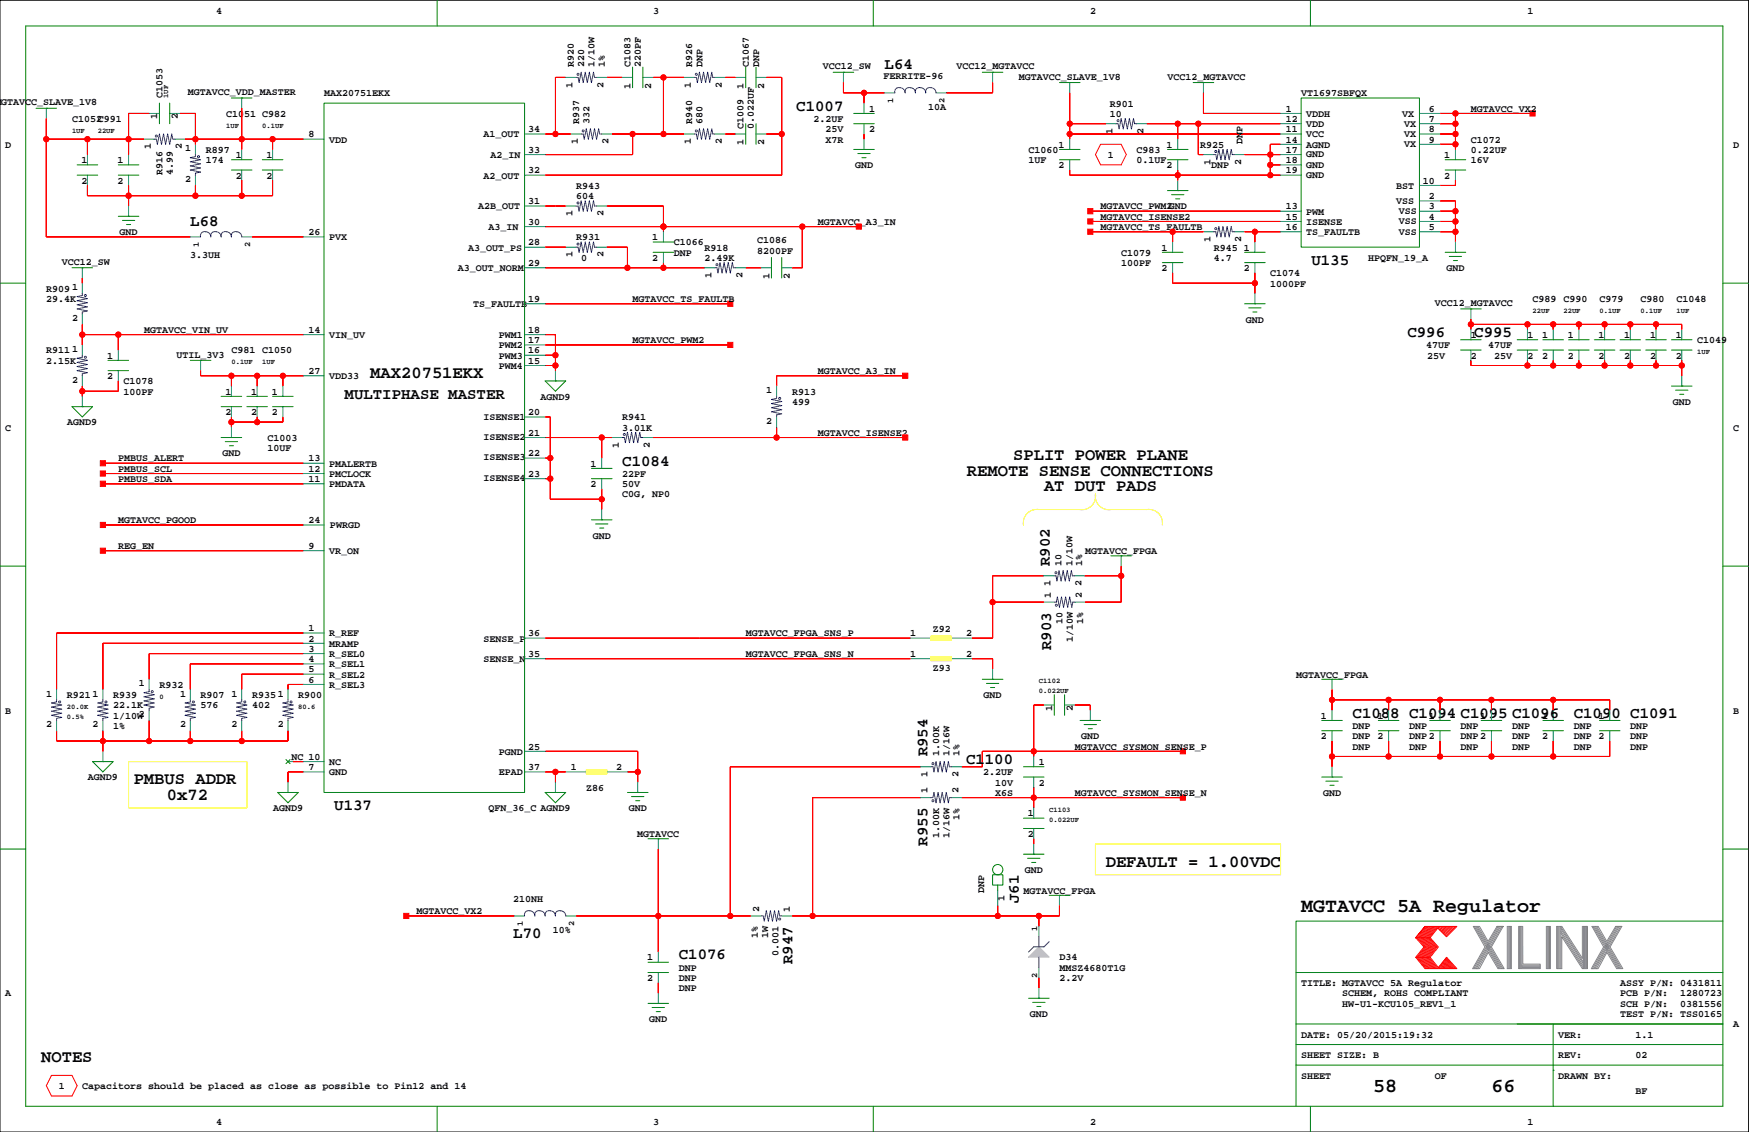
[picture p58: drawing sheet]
<svg xmlns="http://www.w3.org/2000/svg" width="432mm" height="279mm" viewBox="0 0 432 279" stroke-linecap="round" stroke-linejoin="round" font-family="sans-serif">
<defs><g id="words">
<g font-size="4.9">
<text x="321.2" y="225.2">MGTAVCC 5A Regulator</text>
<text x="339" y="269.6">58</text>
<text x="368.2" y="269.6">66</text>
</g>
<g font-size="4.2">
<text x="91.4" y="93.3">MAX20751EKX</text>
<text x="250.1" y="113.6">SPLIT POWER PLANE</text>
<text x="238.7" y="117.4">REMOTE SENSE CONNECTIONS</text>
<text x="257.8" y="121.2">AT DUT PADS</text>
<text x="33" y="193.6">PMBUS ADDR</text>
<text x="41.2" y="197.4">0x72</text>
<text x="273" y="213.9">DEFAULT = 1.00VDC</text>
<text x="10.2" y="262.1">NOTES</text>
</g>
<g font-size="3.9">
<text x="218.4" y="17.1">L64</text>
<text x="196.6" y="27.3">C1007</text>
<text x="47" y="55.7">L68</text>
<text x="323.8" y="65.4">U135</text>
<text x="347.5" y="83.2">C996</text>
<text x="364" y="83.2">C995</text>
<text x="85.1" y="98.4">MULTIPHASE MASTER</text>
<text x="153.6" y="114.9">C1084</text>
<text x="259.2" y="139.7" transform="rotate(-90 259.2 139.7)">R902</text>
<text x="259.5" y="160.5" transform="rotate(-90 259.5 160.5)">R903</text>
<text x="333.9" y="177.1">C1088 C1094 C1095 C1096</text>
<text x="388.5" y="177.1">C1090 C1091</text>
<text x="229" y="186.7" transform="rotate(-90 229 186.7)">R954</text>
<text x="238.5" y="188.6">C1100</text>
<text x="82.5" y="200">U137</text>
<text x="229" y="208.7" transform="rotate(-90 229 208.7)">R955</text>
<text x="251.5" y="222.9" transform="rotate(-90 251.5 222.9)">J61</text>
<text x="126.7" y="231.5">L70</text>
<text x="167.6" y="236.8">C1076</text>
<text x="195.7" y="237.9" transform="rotate(-90 195.7 237.9)">R947</text>
</g>
<g font-size="2.5">
<text x="53.3" y="3.4">4</text>
<text x="161.3" y="3.4">3</text>
<text x="269.2" y="3.4">2</text>
<text x="377.1" y="3.4">1</text>
<text x="141.7" y="16.6" transform="rotate(-90 141.7 16.6)">R920</text>
<text x="144.2" y="16.6" transform="rotate(-90 144.2 16.6)">220</text>
<text x="146.8" y="16.6" transform="rotate(-90 146.8 16.6)">1/10W</text>
<text x="149.3" y="16.6" transform="rotate(-90 149.3 16.6)">1%</text>
<text x="155.7" y="16.6" transform="rotate(-90 155.7 16.6)">C1083</text>
<text x="158.2" y="16.6" transform="rotate(-90 158.2 16.6)">220PF</text>
<text x="170.9" y="16.6" transform="rotate(-90 170.9 16.6)">R926</text>
<text x="173.4" y="16.6" transform="rotate(-90 173.4 16.6)">DNP</text>
<text x="184.9" y="16.6" transform="rotate(-90 184.9 16.6)">C1067</text>
<text x="187.4" y="16.6" transform="rotate(-90 187.4 16.6)">DNP</text>
<text x="203.2" y="17.1">VCC12_SW</text>
<text x="236.2" y="17.1">VCC12_MGTAVCC</text>
<text x="46.3" y="23.5">MGTAVCC_VDD_MASTER</text>
<text x="80" y="23.7">MAX20751EKX</text>
<text x="141.4" y="21.6" transform="rotate(-90 141.4 21.6)">1</text>
<text x="149" y="21.6" transform="rotate(-90 149 21.6)">2</text>
<text x="155.7" y="21.9" transform="rotate(-90 155.7 21.9)">1</text>
<text x="160.7" y="21.9" transform="rotate(-90 160.7 21.9)">2</text>
<text x="170.6" y="21.6" transform="rotate(-90 170.6 21.6)">1</text>
<text x="178.2" y="21.6" transform="rotate(-90 178.2 21.6)">2</text>
<text x="183.6" y="21.9" transform="rotate(-90 183.6 21.9)">1</text>
<text x="188.7" y="21.9" transform="rotate(-90 188.7 21.9)">2</text>
<text x="218.1" y="19.4">FERRITE-96</text>
<text x="251.5" y="19.7">MGTAVCC_SLAVE_1V8</text>
<text x="288.2" y="19.7">VCC12_MGTAVCC</text>
<text x="321.2" y="23.7">VT1697SBFQX</text>
<text x=".3" y="26">GTAVCC_SLAVE_1V8</text>
<text x="38.8" y="29.5" transform="rotate(-90 38.8 29.5)">1</text>
<text x="40.1" y="24.2" transform="rotate(-90 40.1 24.2)">C1053</text>
<text x="43.9" y="29.5" transform="rotate(-90 43.9 29.5)">2</text>
<text x="55.9" y="28.8">C1051 C982</text>
<text x="214.6" y="27.6">1</text>
<text x="229.2" y="27.2">10A</text>
<text x="274" y="26.3">R901</text>
<text x="274" y="28.8">10</text>
<text x="317.4" y="27.6">1</text>
<text x="322.5" y="28.8">VDDH</text>
<text x="346.2" y="28.8">VX</text>
<text x="352.8" y="27.6">6</text>
<text x="363.1" y="27.6">MGTAVCC_VX2</text>
<text x="17.8" y="30.1">C1052C991</text>
<text x="76.2" y="33.9">8</text>
<text x="81.3" y="35.2">VDD</text>
<text x="119.4" y="33.9">A1_OUT</text>
<text x="130.4" y="32.6">34</text>
<text x="142.6" y="35.6" transform="rotate(-90 142.6 35.6)">1</text>
<text x="143" y="30.5" transform="rotate(-90 143 30.5)">R937</text>
<text x="145.5" y="30.5" transform="rotate(-90 145.5 30.5)">332</text>
<text x="150.3" y="35.6" transform="rotate(-90 150.3 35.6)">2</text>
<text x="170.6" y="35.6" transform="rotate(-90 170.6 35.6)">1</text>
<text x="170.9" y="30.5" transform="rotate(-90 170.9 30.5)">R940</text>
<text x="173.4" y="30.5" transform="rotate(-90 173.4 30.5)">680</text>
<text x="178.2" y="35.6" transform="rotate(-90 178.2 35.6)">2</text>
<text x="183.6" y="35.8" transform="rotate(-90 183.6 35.8)">1</text>
<text x="183.6" y="31.8" transform="rotate(-90 183.6 31.8)">C1009</text>
<text x="186.1" y="31.8" transform="rotate(-90 186.1 31.8)">0.022UF</text>
<text x="188.7" y="35.8" transform="rotate(-90 188.7 35.8)">2</text>
<text x="200.8" y="30.1">2.2UF</text>
<text x="203.8" y="32.6">25V</text>
<text x="203.8" y="35.2">X7R</text>
<text x="214.6" y="32.6">2</text>
<text x="274.7" y="33.1" transform="rotate(-90 274.7 33.1)">1</text>
<text x="282.3" y="33.1" transform="rotate(-90 282.3 33.1)">2</text>
<text x="306.8" y="35.6" transform="rotate(-90 306.8 35.6)">DNP</text>
<text x="317.4" y="32.6">11</text>
<text x="317.4" y="30.1">12</text>
<text x="317.4" y="35.2">14</text>
<text x="322.5" y="31.4">VDD</text>
<text x="322.5" y="33.9">VCC</text>
<text x="346.6" y="31.2">VX</text>
<text x="346.6" y="33.8">VX</text>
<text x="352.8" y="35.2">9</text>
<text x="352.8" y="32.6">8</text>
<text x="352.8" y="30.1">7</text>
<text x="363.1" y="35.2">C1072</text>
<text x="1.3" y="36.4">D</text>
<text x="20.1" y="40.3">1</text>
<text x="29" y="40.3">1</text>
<text x="37.3" y="36.9" transform="rotate(-90 37.3 36.9)">1</text>
<text x="44.9" y="36.9" transform="rotate(-90 44.9 36.9)">2</text>
<text x="45.7" y="37.3">1</text>
<text x="50.8" y="37.7">R897</text>
<text x="50.8" y="40.3">174</text>
<text x="58.2" y="39">1</text>
<text x="65.8" y="39">1</text>
<text x="121.1" y="39">A2_IN</text>
<text x="130.4" y="37.7">33</text>
<text x="211.1" y="41.5">GND</text>
<text x="253.9" y="37.7">C1060</text>
<text x="253.9" y="40.3">1UF</text>
<text x="261.3" y="41.5">2</text>
<text x="261.3" y="36.4">1</text>
<text x="273.5" y="39">1</text>
<text x="280.6" y="37.7">C983</text>
<text x="280.6" y="40.3">0.1UF</text>
<text x="288" y="41.5">2</text>
<text x="288" y="36.4">1</text>
<text x="296.3" y="36.4">R925</text>
<text x="298.8" y="40.7" transform="rotate(-90 298.8 40.7)">1</text>
<text x="299" y="41.5">DNP</text>
<text x="306.4" y="40.7" transform="rotate(-90 306.4 40.7)">2</text>
<text x="317.4" y="40.3">18</text>
<text x="317.4" y="37.7">17</text>
<text x="322.5" y="36.4">AGND</text>
<text x="322.5" y="38.8">GND</text>
<text x="322.5" y="41.4">GND</text>
<text x="346.6" y="36.3">VX</text>
<text x="356.6" y="39">1</text>
<text x="363.1" y="37.7">0.22UF</text>
<text x="363.1" y="40.3">16V</text>
<text x="427.9" y="36.4">D</text>
<text x="20.1" y="45.3">2</text>
<text x="29" y="45.3">2</text>
<text x="40.1" y="43.2" transform="rotate(-90 40.1 43.2)">R916</text>
<text x="42.7" y="43.2" transform="rotate(-90 42.7 43.2)">4.99</text>
<text x="45.7" y="45">2</text>
<text x="58.2" y="44.1">2</text>
<text x="65.8" y="44.1">2</text>
<text x="119.4" y="44.1">A2_OUT</text>
<text x="130.4" y="42.8">32</text>
<text x="142.2" y="46.6">R943</text>
<text x="317.4" y="42.8">19</text>
<text x="322.5" y="43.9">GND</text>
<text x="344.7" y="46.6">BST</text>
<text x="351.3" y="45.3">10</text>
<text x="356.6" y="44.1">2</text>
<text x="118.1" y="51.7">A2B_OUT</text>
<text x="130.4" y="50.4">31</text>
<text x="141.4" y="53.4" transform="rotate(-90 141.4 53.4)">1</text>
<text x="142.2" y="49.1">604</text>
<text x="149" y="53.4" transform="rotate(-90 149 53.4)">2</text>
<text x="271.7" y="51.7">MGTAVCC_PWM2GND</text>
<text x="317.4" y="51.7">13</text>
<text x="322.5" y="53">PWM</text>
<text x="344.7" y="50.4">VSS</text>
<text x="345.4" y="52.8">VSS</text>
<text x="352.8" y="51.7">3</text>
<text x="352.8" y="49.1">2</text>
<text x="29.5" y="58">GND</text>
<text x="76.2" y="58">26</text>
<text x="81.3" y="59.3">PVX</text>
<text x="120.6" y="56.8">A3_IN</text>
<text x="130.4" y="55.5">30</text>
<text x="142.2" y="59.3">R931</text>
<text x="161" y="59.3">1</text>
<text x="201.9" y="55.5">MGTAVCC_A3_IN</text>
<text x="271.7" y="54.2">MGTAVCC_ISENSE2</text>
<text x="271.7" y="56.8">MGTAVCC_TS_FAULTB</text>
<text x="298.8" y="59.7" transform="rotate(-90 298.8 59.7)">1</text>
<text x="306.4" y="59.7" transform="rotate(-90 306.4 59.7)">2</text>
<text x="317.4" y="54.2">15</text>
<text x="317.4" y="56.8">16</text>
<text x="322.5" y="58">TS_FAULTB</text>
<text x="322.5" y="55.5">ISENSE</text>
<text x="345.4" y="55.4">VSS</text>
<text x="345.4" y="57.9">VSS</text>
<text x="352.8" y="56.8">5</text>
<text x="352.8" y="54.2">4</text>
<text x="15.2" y="65.4">VCC12_SW</text>
<text x="47" y="63.6">3.3UH</text>
<text x="115.5" y="61.8">A3_OUT_PS</text>
<text x="130.4" y="65.6">29</text>
<text x="130.4" y="60.6">28</text>
<text x="141.4" y="63.5" transform="rotate(-90 141.4 63.5)">1</text>
<text x="143.5" y="64.4">0</text>
<text x="149" y="63.5" transform="rotate(-90 149 63.5)">2</text>
<text x="161" y="64.4">2</text>
<text x="166.3" y="60.6">C1066</text>
<text x="166.3" y="63.1">DNP</text>
<text x="174" y="61.8">R918</text>
<text x="174" y="64.4">2.49K</text>
<text x="186.9" y="60.1">C1086</text>
<text x="186.9" y="62.6">8200PF</text>
<text x="276.8" y="63.1">C1079</text>
<text x="276.8" y="65.6">100PF</text>
<text x="286.7" y="61.8">1</text>
<text x="299.7" y="61.8">R945</text>
<text x="299.7" y="64.4">4.7</text>
<text x="307.1" y="61.8">1</text>
<text x="337.7" y="64.4">HPQFN_19_A</text>
<text x="11.4" y="72">R909</text>
<text x="17.8" y="71.6">1</text>
<text x="113" y="66.9">A3_OUT_NORM</text>
<text x="175.7" y="68.6" transform="rotate(-90 175.7 68.6)">1</text>
<text x="183.3" y="68.6" transform="rotate(-90 183.3 68.6)">2</text>
<text x="189.9" y="68.8" transform="rotate(-90 189.9 68.8)">1</text>
<text x="195" y="68.8" transform="rotate(-90 195 68.8)">2</text>
<text x="286.7" y="66.9">2</text>
<text x="307.1" y="66.9">2</text>
<text x="313.6" y="68.2">C1074</text>
<text x="313.6" y="70.7">1000PF</text>
<text x="357.1" y="66.9">GND</text>
<text x="11.4" y="74.5">29.4K</text>
<text x="116.8" y="75.8">TS_FAULTB</text>
<text x="130.4" y="74.5">19</text>
<text x="156.2" y="74.5">MGTAVCC_TS_FAULTB</text>
<text x="354.2" y="75.6">VCC12_MGTAVCC</text>
<text x="378.4" y="74.5">C989 C990</text>
<text x="394.9" y="74.5">C979</text>
<text x="405" y="74.5">C980</text>
<text x="413.9" y="74.5">C1048</text>
<text x="17.8" y="79.2">2</text>
<text x="35.6" y="82.2">MGTAVCC_VIN_UV</text>
<text x="76.2" y="82.2">14</text>
<text x="81.3" y="83.4">VIN_UV</text>
<text x="123.2" y="83.4">PWM1</text>
<text x="130.4" y="82.2">18</text>
<text x="307.6" y="79.6">GND</text>
<text x="363.1" y="83.4">1</text>
<text x="377.1" y="83.4">1</text>
<text x="380.7" y="83.4">1</text>
<text x="387" y="83.4">1</text>
<text x="394.7" y="83.4">1</text>
<text x="401" y="83.4">1</text>
<text x="407.4" y="83.4">1</text>
<text x="413.7" y="83.4">1</text>
<text x="11.4" y="87.2">R911</text>
<text x="11.4" y="89.8">2.15K</text>
<text x="17.8" y="86.9">1</text>
<text x="26.5" y="88.5">1</text>
<text x="43.6" y="88.2">UTIL_3V3</text>
<text x="57.1" y="87.2">C981 C1050</text>
<text x="123.2" y="88.5">PWM3</text>
<text x="123.2" y="86">PWM2</text>
<text x="130.4" y="84.7">17</text>
<text x="130.4" y="87.2">16</text>
<text x="130.4" y="89.8">15</text>
<text x="156.2" y="84.7">MGTAVCC_PWM2</text>
<text x="352.1" y="86">47UF</text>
<text x="352.3" y="88.5">25V</text>
<text x="363.1" y="88.5">2</text>
<text x="367.4" y="86">47UF</text>
<text x="368.8" y="88.5">25V</text>
<text x="377.1" y="88.5">2</text>
<text x="380.7" y="88.5">2</text>
<text x="387" y="88.5">2</text>
<text x="394.7" y="88.5">2</text>
<text x="401" y="88.5">2</text>
<text x="407.4" y="88.5">2</text>
<text x="413.7" y="88.5">2</text>
<text x="419" y="84.7">C1049</text>
<text x="17.8" y="94.5">2</text>
<text x="26.5" y="93.6">2</text>
<text x="30.5" y="94.9">C1078</text>
<text x="76.2" y="92.3">27</text>
<text x="81.3" y="93.6">VDD33</text>
<text x="123.2" y="91">PWM4</text>
<text x="201.9" y="92.3">MGTAVCC_A3_IN</text>
<text x="30.5" y="97.4">100PF</text>
<text x="55.7" y="97.4">1</text>
<text x="62" y="97.4">1</text>
<text x="67.1" y="97.4">1</text>
<text x="133.4" y="98.7">AGND9</text>
<text x="189.2" y="97">1</text>
<text x="195.5" y="97.4">R913</text>
<text x="195.5" y="99.9">499</text>
<text x="413" y="99.9">GND</text>
<text x="1.3" y="106.3">C</text>
<text x="16.6" y="105">AGND9</text>
<text x="55.7" y="102.5">2</text>
<text x="62" y="102.5">2</text>
<text x="67.1" y="102.5">2</text>
<text x="119.4" y="103.7">ISENSE1</text>
<text x="130.4" y="107.5">21</text>
<text x="130.4" y="102.5">20</text>
<text x="153.6" y="103.7">R941</text>
<text x="153.6" y="106.3">3.01K</text>
<text x="189.2" y="104.6">2</text>
<text x="201.9" y="107.5">MGTAVCC_ISENSE2</text>
<text x="427.9" y="106.3">C</text>
<text x="29.2" y="113.9">PMBUS_ALERT</text>
<text x="54.9" y="112.6">GND</text>
<text x="66" y="111.4">10UF</text>
<text x="66" y="108.8">C1003</text>
<text x="76.2" y="113.9">13</text>
<text x="119.4" y="108.6">ISENSE2</text>
<text x="119.4" y="113.6">ISENSE3</text>
<text x="130.4" y="112.6">22</text>
<text x="152.8" y="110.5" transform="rotate(-90 152.8 110.5)">1</text>
<text x="160.4" y="110.5" transform="rotate(-90 160.4 110.5)">2</text>
<text x="29.2" y="119">PMBUS_SDA</text>
<text x="29.2" y="116.4">PMBUS_SCL</text>
<text x="76.2" y="116.4">12</text>
<text x="76.2" y="119">11</text>
<text x="81.3" y="117.7">PMCLOCK</text>
<text x="81.3" y="115.2">PMALERTB</text>
<text x="119.4" y="118.7">ISENSE4</text>
<text x="130.4" y="117.7">23</text>
<text x="145.8" y="115.2">1</text>
<text x="153.6" y="117.7">22PF</text>
<text x="81.3" y="120.2">PMDATA</text>
<text x="145.8" y="120.2">2</text>
<text x="153.6" y="120.2">50V</text>
<text x="153.6" y="122.8">C0G, NP0</text>
<text x="29.2" y="129.1">MGTAVCC_PGOOD</text>
<text x="76.2" y="129.1">24</text>
<text x="81.5" y="130.4">PWRGD</text>
<text x="29.2" y="135.5">REG_EN</text>
<text x="76.2" y="135.5">9</text>
<text x="81.3" y="136.8">VR_ON</text>
<text x="146.3" y="132.9">GND</text>
<text x="267.9" y="136.8">MGTAVCC_FPGA</text>
<text x="262.1" y="139.7" transform="rotate(-90 262.1 139.7)">10</text>
<text x="264.7" y="139.6" transform="rotate(-90 264.7 139.6)">1/10W</text>
<text x="267.1" y="139.7" transform="rotate(-90 267.1 139.7)">1%</text>
<text x="259.4" y="144.7" transform="rotate(-90 259.4 144.7)">1</text>
<text x="259.5" y="147.6" transform="rotate(-90 259.5 147.6)">1</text>
<text x="267" y="144.7" transform="rotate(-90 267 144.7)">2</text>
<text x="267.1" y="147.6" transform="rotate(-90 267.1 147.6)">2</text>
<text x="76.2" y="155.8">1</text>
<text x="262.3" y="154.1" transform="rotate(-90 262.3 154.1)">10</text>
<text x="267.4" y="154.1" transform="rotate(-90 267.4 154.1)">1%</text>
<text x="76.2" y="160.9">3</text>
<text x="76.2" y="158.3">2</text>
<text x="81.3" y="157.1">R_REF</text>
<text x="81.3" y="159.6">MRAMP</text>
<text x="119.4" y="158.3">SENSE_P</text>
<text x="130.4" y="157.1">36</text>
<text x="184.1" y="157.1">MGTAVCC_FPGA_SNS_P</text>
<text x="224.7" y="157.1">1</text>
<text x="230.3" y="156.1">Z92</text>
<text x="238.5" y="157.1">2</text>
<text x="264.9" y="158.6" transform="rotate(-90 264.9 158.6)">1/10W</text>
<text x="76.2" y="166">5</text>
<text x="76.2" y="163.4">4</text>
<text x="81.3" y="162.1">R_SEL0</text>
<text x="81.3" y="164.7">R_SEL1</text>
<text x="81.3" y="167.2">R_SEL2</text>
<text x="119.4" y="163.4">SENSE_N</text>
<text x="130.4" y="162.1">35</text>
<text x="184.1" y="162.1">MGTAVCC_FPGA_SNS_N</text>
<text x="224.7" y="162.1">1</text>
<text x="230.3" y="165.7">Z93</text>
<text x="238.5" y="162.1">2</text>
<text x="320" y="167.2">MGTAVCC_FPGA</text>
<text x="11.4" y="171.9">1</text>
<text x="16.5" y="172.3">R921</text>
<text x="22.9" y="171.9">1</text>
<text x="27.9" y="172.3">R939</text>
<text x="34.3" y="169.4">1</text>
<text x="39.4" y="169.8">R932</text>
<text x="44.4" y="171.9">1</text>
<text x="49.5" y="172.3">R907</text>
<text x="57.1" y="171.9">1</text>
<text x="62.2" y="172.3">R935</text>
<text x="68.6" y="171.9">1</text>
<text x="73.6" y="172.3">R900</text>
<text x="76.2" y="168.5">6</text>
<text x="81.3" y="169.8">R_SEL3</text>
<text x="242.8" y="172.3">GND</text>
<text x="1.3" y="176.1">B</text>
<text x="11.4" y="179.6">2</text>
<text x="22.9" y="179.6">2</text>
<text x="27.9" y="179.9">1%</text>
<text x="27.9" y="177.4">1/10W</text>
<text x="27.9" y="174.8">22.1K</text>
<text x="34.3" y="177">2</text>
<text x="44.4" y="179.6">2</text>
<text x="49.5" y="174.8">576</text>
<text x="57.1" y="179.6">2</text>
<text x="62.2" y="174.8">402</text>
<text x="68.6" y="179.6">2</text>
<text x="259.8" y="175.5" transform="rotate(-90 259.8 175.5)">1</text>
<text x="264.9" y="175.5" transform="rotate(-90 264.9 175.5)">2</text>
<text x="326.1" y="177.4">1</text>
<text x="333.9" y="179.9">DNP</text>
<text x="340.1" y="177.4">1</text>
<text x="347.9" y="179.9">DNP</text>
<text x="352.8" y="177.4">1</text>
<text x="360.6" y="179.9">DNP</text>
<text x="365.5" y="177.4">1</text>
<text x="373.3" y="179.9">DNP</text>
<text x="380.7" y="177.4">1</text>
<text x="388.5" y="179.9">DNP</text>
<text x="394.7" y="177.4">1</text>
<text x="402.5" y="179.9">DNP</text>
<text x="427.9" y="176.1">B</text>
<text x="130.4" y="185">25</text>
<text x="265.4" y="185">MGTAVCC_SYSMON_SENSE_P</text>
<text x="267" y="182.5">GND</text>
<text x="326.1" y="182.5">2</text>
<text x="333.9" y="182.5">DNP 2</text>
<text x="333.9" y="185">DNP</text>
<text x="347.9" y="182.5">DNP 2</text>
<text x="347.9" y="185">DNP</text>
<text x="360.6" y="185">DNP</text>
<text x="360.6" y="182.5">DNP 2</text>
<text x="373.3" y="182.5">DNP</text>
<text x="373.3" y="185">DNP</text>
<text x="380.7" y="182.5">2</text>
<text x="388.5" y="182.5">DNP 2</text>
<text x="388.5" y="185">DNP</text>
<text x="402.5" y="185">DNP</text>
<text x="402.5" y="182.5">DNP</text>
<text x="71.9" y="187.5">NC 10</text>
<text x="76.2" y="190.1">7</text>
<text x="81.3" y="191.4">GND</text>
<text x="81.3" y="188.8">NC</text>
<text x="123.2" y="191.4">EPAD</text>
<text x="123.2" y="186.3">PGND</text>
<text x="130.4" y="190.1">37</text>
<text x="140.9" y="190.1">1</text>
<text x="152.2" y="190.1">2</text>
<text x="229" y="191.8" transform="rotate(-90 229 191.8)">1</text>
<text x="231.8" y="186.7" transform="rotate(-90 231.8 186.7)">1.00K</text>
<text x="234.4" y="186.7" transform="rotate(-90 234.4 186.7)">1/16W</text>
<text x="236.6" y="191.8" transform="rotate(-90 236.6 191.8)">2</text>
<text x="236.9" y="186.7" transform="rotate(-90 236.9 186.7)">1%</text>
<text x="242.7" y="191.4">2.2UF</text>
<text x="256.5" y="188.8">1</text>
<text x="21.7" y="192.6">AGND9</text>
<text x="144.7" y="195.2">Z86</text>
<text x="229" y="195.8" transform="rotate(-90 229 195.8)">1</text>
<text x="236.6" y="195.8" transform="rotate(-90 236.6 195.8)">2</text>
<text x="245.7" y="196.4">X6S</text>
<text x="245.7" y="193.9">10V</text>
<text x="256.5" y="193.9">2</text>
<text x="265.4" y="196.4">MGTAVCC_SYSMON_SENSE_N</text>
<text x="326.6" y="196.4">GND</text>
<text x="67.4" y="200.2">AGND9</text>
<text x="120.6" y="200.2">QFN_36_C AGND9</text>
<text x="155.2" y="200.2">GND</text>
<text x="236.9" y="202.4" transform="rotate(-90 236.9 202.4)">1%</text>
<text x="253.7" y="201.5">1</text>
<text x="157.3" y="206.6">MGTAVCC</text>
<text x="231.8" y="206.8" transform="rotate(-90 231.8 206.8)">1.00K</text>
<text x="234.4" y="206.8" transform="rotate(-90 234.4 206.8)">1/16W</text>
<text x="253.7" y="206.6">2</text>
<text x="253" y="215.5">GND</text>
<text x="242.9" y="220.4" transform="rotate(-90 242.9 220.4)">DNP</text>
<text x="252.7" y="220.6">MGTAVCC_FPGA</text>
<text x="102.8" y="225.6">MGTAVCC_VX2</text>
<text x="126.7" y="222.6">210NH</text>
<text x="187.4" y="225" transform="rotate(-90 187.4 225)">2</text>
<text x="195" y="225" transform="rotate(-90 195 225)">1</text>
<text x="248" y="222.5" transform="rotate(-90 248 222.5)">1</text>
<text x="136.5" y="230.3">10%</text>
<text x="187.1" y="231.6" transform="rotate(-90 187.1 231.6)">1%</text>
<text x="189.6" y="231.6" transform="rotate(-90 189.6 231.6)">1W</text>
<text x="159.8" y="237.1">1</text>
<text x="167.6" y="239.6">DNP</text>
<text x="192.2" y="236" transform="rotate(-90 192.2 236)">0.001</text>
<text x="261.6" y="237.1">D34</text>
<text x="261.6" y="239.6">MMSZ4680T1G</text>
<text x="1.3" y="245.9">A</text>
<text x="159.8" y="242.1">2</text>
<text x="167.6" y="242.1">DNP</text>
<text x="167.6" y="244.7">DNP</text>
<text x="261.6" y="242.1">2.2V</text>
<text x="321.2" y="243.4">TITLE: MGTAVCC 5A Regulator</text>
<text x="331.4" y="245.9">SCHEM, ROHS COMPLIANT</text>
<text x="400" y="243.4">ASSY P/N: 0431811</text>
<text x="400" y="245.9">PCB P/N:</text>
<text x="414.8" y="245.9">1280723</text>
<text x="254.3" y="251">GND</text>
<text x="331.4" y="248.5">HW-U1-KCU105_REV1_1</text>
<text x="400" y="251">TEST P/N: TSS0165</text>
<text x="400" y="248.5">SCH P/N:</text>
<text x="414.8" y="248.5">0381556</text>
<text x="160.3" y="252.3">GND</text>
<text x="321.2" y="256.1">DATE: 05/20/2015:19:32</text>
<text x="384.7" y="256.1">VER:</text>
<text x="403.8" y="256.1">1.1</text>
<text x="427.9" y="253.6">A</text>
<text x="321.2" y="261.2">SHEET SIZE: B</text>
<text x="384.7" y="261.2">REV:</text>
<text x="403.8" y="261.2">02</text>
<text x="14.5" y="268.8">1</text>
<text x="20.3" y="268.8">Capacitors should be placed as close as possible to Pin12 and 14</text>
<text x="321.2" y="266.3">SHEET</text>
<text x="354.2" y="266.3">OF</text>
<text x="384.7" y="266.3">DRAWN BY:</text>
<text x="403.8" y="270.1">BF</text>
<text x="53.3" y="277.7">4</text>
<text x="161.3" y="277.7">3</text>
<text x="269.2" y="277.7">2</text>
<text x="377.1" y="277.7">1</text>
</g>
<g font-size="2.1">
<text x="220.5" y="25.5" transform="rotate(-90 220.5 25.5)">1</text>
<text x="233.2" y="25.5" transform="rotate(-90 233.2 25.5)">2</text>
<text x="49.1" y="61" transform="rotate(-90 49.1 61)">1</text>
<text x="61.8" y="61" transform="rotate(-90 61.8 61)">2</text>
<text x="129.1" y="228.6" transform="rotate(-90 129.1 228.6)">1</text>
<text x="141.8" y="228.6" transform="rotate(-90 141.8 228.6)">2</text>
<text x="256" y="229.9" transform="rotate(-90 256 229.9)">1</text>
<text x="256" y="241.3" transform="rotate(-90 256 241.3)">2</text>
</g>
<g font-size="1.8">
<text x="41.5" y="24.2" transform="rotate(-90 41.5 24.2)">1UF</text>
<text x="17.8" y="32.8">1UF</text>
<text x="24.1" y="32.8">22UF</text>
<text x="55.9" y="31.5">1UF</text>
<text x="64.8" y="31.5">0.1UF</text>
<text x="378.4" y="77.2">22UF</text>
<text x="386" y="77.2">22UF</text>
<text x="394.9" y="77.2">0.1UF</text>
<text x="405" y="77.2">0.1UF</text>
<text x="413.9" y="77.2">1UF</text>
<text x="57.1" y="89.9">0.1UF</text>
<text x="64.8" y="89.9">1UF</text>
<text x="419" y="87.4">1UF</text>
<text x="39.4" y="172.4">0</text>
<text x="256.5" y="168.6">C1102</text>
<text x="256.5" y="171.2">0.022UF</text>
<text x="16.5" y="175">20.0K</text>
<text x="16.5" y="177.5">0.5%</text>
<text x="73.6" y="175">80.6</text>
<text x="259" y="202.9">0.022UF</text>
<text x="259" y="200.4">C1103</text>
</g>
</g></defs>
<path d="M0 .1h431.7v279.3h-431.7z" fill="none" stroke="#000" stroke-width=".25"/>
<g fill="none" stroke="#008000" stroke-width=".25">
<path d="M6.3 6.4h419.1v266.7h-419.1zM107.9 .1v6.3M156.2 16.6v5M158.7 16.6v5M184.1 16.6v5M186.6 16.6v5M205.7 17.8h5.1M208.2 17.8h.1M215.6 .1v6.3M242.5 17.8h5.1M245.1 17.8h.1M323.5 .1v6.3"/>
<path d="M8.9 26.7h5.1M11.4 26.7h.1M39.4 25.5v5M41.9 25.5v5M57.1 39.4h5.1M57.1 24.2h5.1M59.7 24.2h.1M64.8 39.4h5M80 25.5h49.5v170.1h-49.5zM184.1 30.5v5.1M186.6 30.5v5.1M210.8 36.9h5.1"/>
<path d="M210.8 30.5h5.1M210.8 28h5.1M211.8 37.9h3M212.8 38.9h1M213.3 36.9h.1M261.6 36.9h5M261.6 20.4h5M261.6 39.4h5M264.1 20.4h.1M288.2 36.9h5.1M288.2 39.4h5.1M294.6 20.4h5.1"/>
<path d="M297.1 20.4h.1M321.2 24.2h29.2v36.8h-29.2zM356.8 39.4h5.1M19 43.2h5.1M19 40.7h5.1M29.2 53.4h5.1M29.2 43.2h5.1M29.2 40.7h5.1M30.2 54.4h3.1M31.2 55.4h1.1M31.7 53.4h.1M57.1 42h5.1"/>
<path d="M64.8 42h5M161.3 59.7h5M288.2 47h5.1M289.2 48.1h3.1M290.3 49.1h1M290.8 47h.1M356.8 42h5.1M0 69.9h6.3M17.8 66.1h5.1M20.3 66.1h.1M161.3 62.3h5M190.5 63.5v5.1"/>
<path d="M193 63.5v5.1M287 64.8h5M287 62.3h5M307.3 64.8h5M307.3 62.3h5M307.3 75h5M308.3 76h3M309.3 77h1M309.8 75h.1M356.8 62.3h5.1M357.8 63.3h3.1M358.8 64.3h1"/>
<path d="M359.3 62.3h.1M360.6 76.2h5.1M363.1 76.2h.1M425.4 69.9h6.3M26.7 88.9h5M26.7 91.5h5M47 88.9h5.1M49.5 88.9h.1M54.6 97.8h5.1M60.9 97.8h5.1M67.3 97.8h5.1M134.6 94h5.1l-2.6 2.6z"/>
<path d="M137.1 94h.1M360.6 86.4h5.1M360.6 83.9h5.1M374.6 86.4h5M374.6 83.9h5M380.9 86.4h5.1M380.9 83.9h5.1M387.3 86.4h5M387.3 83.9h5M393.6 86.4h5.1M393.6 83.9h5.1M400 86.4h5"/>
<path d="M400 83.9h5M406.3 86.4h5.1M406.3 83.9h5.1M412.7 86.4h5M412.7 83.9h5M412.7 95.3h5M413.7 96.3h3M414.7 97.3h1M415.2 95.3h.1M17.8 100.4h5.1l-2.6 2.5zM20.3 100.4h.1M54.6 100.4h5.1"/>
<path d="M54.6 108h5.1M55.6 109h3.1M56.6 110h1M57.1 108h.1M60.9 100.4h5.1M67.3 100.4h5.1M146 118.1h5.1M146 115.6h5.1M0 139.7h6.3M146 128.3h5.1M147 129.3h3.1M148 130.3h1.1"/>
<path d="M148.6 128.3h.1M274.3 137.2h5M276.8 137.2h.1M425.4 139.7h6.3M242.5 167.7h5.1M243.5 168.7h3.1M244.5 169.7h1.1M245.1 167.7h.1M260.3 171.5v5.1M262.8 171.5v5.1M266.6 177.8h5.1M267.7 178.8h3"/>
<path d="M268.7 179.9h1M269.2 177.8h.1M326.3 167.7h5.1M326.3 177.8h5.1M328.9 167.7h.1M340.3 177.8h5.1M353 177.8h5.1M365.7 177.8h5.1M380.9 177.8h5.1M394.9 177.8h5.1M22.9 188h5l-2.5 2.5zM25.4 188h.1"/>
<path d="M68.6 195.6h5l-2.5 2.5zM70.6 187.5l1 1M71.1 195.6h.1M71.6 187.5l-1 1M134.6 195.6h5.1l-2.6 2.5zM137.1 195.6h.1M154.9 195.6h5.1M155.9 196.6h3.1M156.9 197.6h1.1M157.4 195.6h.1M252.7 191.8h5.1M252.7 189.3h5.1"/>
<path d="M326.3 180.4h5.1M326.3 191.8h5.1M327.3 192.8h3.1M328.3 193.8h1.1M328.9 191.8h.1M340.3 180.4h5.1M353 180.4h5.1M365.7 180.4h5.1M380.9 180.4h5.1M394.9 180.4h5.1M0 209.6h6.3M160 207h5.1"/>
<path d="M162.5 207h.1M245.1 215.9h2.5v2.6h-2.5zM246.3 218.5v1.2M252.7 204.5h5.1M252.7 201.9h5.1M252.7 210.8h5.1M253.7 211.9h3M254.7 212.9h1M255.2 210.8h.1M425.4 209.6h6.3M160 237.5h5.1M259 221h5.1"/>
<path d="M261.6 221h.1M425.4 227.3h-105.4v35.6M160 240h5.1M160 247.7h5.1M161 248.7h3M162 249.7h1M162.5 247.7h.1M253.9 246.4h5.1M255 247.4h3M256 248.4h1M256.5 246.4h.1M320 257.8h105.4"/>
<path d="M320 252.7h105.4M320 240h105.4M383.5 252.7v20.4M107.9 273.1v6.3M215.6 273.1v6.3M320 262.9v10.2M320 262.9h105.4M323.5 273.1v6.3M383.5 264.2h.1"/>
<circle cx="246.3" cy="214.6" r="1.27"/>
</g>
<g fill="none" stroke="#f00" stroke-width=".25">
<path d="M139.7 19.1h-2.6v14M149.8 19.1h3.8M161.3 19.1h7.6M163.8 19.1v14M179 19.1h2.6M189.2 19.1h3.8v24.1h-58.4M11.4 29.3v29.2h35.6M11.4 34.3h24.2M21.6 34.3v3.9M36.8 28h-5.1v10.2M44.4 28h3.8v7.6M45.7 34.3h29.2"/>
<path d="M59.7 26.7v10.2M67.3 34.3v2.6M134.6 33.1h6.3M151.1 33.1h17.8M156.2 33.1v5.1h-21.6M179 33.1h2.6M189.2 33.1h3.8M208.2 20.4v2.5h10.2M213.3 22.9v2.6M213.3 33.1v1.2M245.1 20.4v2.5h-11.5M264.1 33.1h52.1"/>
<path d="M264.1 30.5h8.9M264.1 22.9v11.4M271.7 35.6h5.1l1.3 2.6-1.3 2.5h-5.1l-1.3-2.5zM283.1 30.5h33.1M290.8 30.5v3.8M295.8 30.5v7.7h1.3M297.1 22.9v5.1h19.1M307.3 38.2h8.9M316.2 35.6h-2.6v7.6M355.5 33.1h3.8M355.5 28h22.9M355.5 30.5h3.8"/>
<path d="M355.5 35.6h3.8M359.3 28v8.9M31.7 45.8v5.1M48.2 45.8v2.5M59.7 44.5v3.8M62.2 58.5h12.7M67.3 44.5v3.8h-45.7v-2.5M134.6 50.9h5.1M134.6 55.9h77.4M149.8 50.9h14v6.3M163.8 55.9h.1M198.1 55.9v10.2h-2.6"/>
<path d="M264.1 42v1.2h52.1M269.2 52.1h47M269.2 54.7h47M269.2 57.2h27.9M289.5 57.2v2.5M290.8 42v2.5M307.3 57.2h8.9M309.8 57.2v2.5M313.6 40.7h2.6M355.5 52.1h3.8M355.5 54.7h3.8M355.5 57.2h3.8"/>
<path d="M355.5 49.6h3.8v10.1M359.3 44.5v1.3h-3.8M20.3 68.6v1.3M134.6 61h5.1M134.6 75h45.7M134.6 66.1h39.4M149.8 61h5.1v5.1M163.8 64.8v1.3M184.1 66.1h3.8M289.5 67.4v2.5h20.3M309.8 67.4v5M363.1 78.8v2.5"/>
<path d="M20.3 80.1v5M20.3 95.3v2.5M20.3 82.6h54.6M29.2 82.6v3.8M29.2 94v2.6h-8.9M49.5 91.5v1.3h25.4M57.1 92.8v2.5M63.5 92.8v2.5M69.8 92.8v2.5M134.6 85.1h45.7M134.6 82.6h2.5v8.9M134.6 87.7h2.5"/>
<path d="M134.6 90.2h2.5M223.5 92.8h-31.8v2.5M363.1 88.9v1.3h52.1M363.1 80.1h52.1v1.2M377.1 80.1v1.2M377.1 88.9v1.3M383.5 80.1v1.2M383.5 88.9v1.3M389.8 80.1v1.2M389.8 88.9v1.3M396.1 80.1v1.2M396.1 88.9v1.3"/>
<path d="M402.5 80.1v1.2M402.5 88.9v1.3M408.8 80.1v1.2M408.8 88.9v1.3M415.2 88.9v3.9M25.4 114.3h49.5M25.4 119.4h49.5M25.4 116.9h49.5M57.1 102.9v2.5M63.5 102.9v1.3M69.8 102.9v1.3h-12.7M134.6 108h16.5"/>
<path d="M134.6 102.9h1.3v20.3h12.7M134.6 113.1h1.3M134.6 118.1h1.3M148.6 108v5.1M161.3 108h62.2M191.7 105.4v2.6M25.4 129.6h49.5M25.4 135.9h49.5M148.6 120.7v5.1M276.8 139.7v8.9h-8.9M74.9 158.8h-49.5v11.4M74.9 156.2h-60.9v14"/>
<path d="M134.6 157.5h90.1M245.1 148.6h12.7M257.6 142.1h-12.5v15.4h-5.1M267.8 142.1h9M36.8 177.8v5.1M74.9 168.9h-3.8v1.3M74.9 161.3h-38.1v6.4M74.9 166.4h-15.2v3.8M74.9 163.9h-27.9v6.3M134.6 162.6h90.1M240 162.6h5.1v2.5M257.8 174h-2.6v12.7"/>
<path d="M265.4 174h3.8v1.3M328.9 172.7h68.5v2.6M328.9 170.2v5.1M342.8 172.7v2.6M355.5 172.7v2.6M368.2 172.7v2.6M383.5 172.7v2.6M14 180.4v2.5h57.1v-2.5M25.4 180.4v5M47 180.4v2.5M59.7 180.4v2.5M72.4 188h2.5"/>
<path d="M74.9 190.5h-3.8v2.6M134.6 190.5h5.1M134.6 185.4h22.8v7.7M137.1 190.5v2.6M154.9 190.5h2.5M227.3 196.9h-26.7v29.2M227.3 189.3h-47v36.8M237.4 196.9h54.6M255.2 194.3v5.1M292 185.4h-49.5v3.9h-5.1M328.9 182.9v6.4M342.8 182.9v3.8"/>
<path d="M355.5 182.9v3.8M368.2 182.9v3.8M383.5 182.9v3.8M397.4 182.9v3.8h-68.5M162.5 209.6v25.4M255.2 207v1.3M100.3 226.1h26.7M142.2 226.1h43.2M246.3 223.5v2.6M256.5 226.1v2.5M261.6 223.5v2.6h-66.1M349.5 236.3h3.6"/>
<path d="M349.9 231.5l1.9 2.2-2 2.6 2.2 2.8M350.1 236.3l2.2 2.8M350.2 231.5l1.9 2.3-2 2.5M350.4 236.3l2.2 2.8M350.5 231.5l1.9 2.3-2 2.5M350.6 236.3l2.3 2.7M350.8 231.5l1.9 2.3-2 2.5M351 236.3l2.2 2.8M351.1 231.5l1.9 2.3-2 2.5M351.3 236.3l2.2 2.8M351.4 231.5l1.9 2.3-2 2.5M351.6 236.3l2.2 2.8"/>
<path d="M351.7 231.5l1.9 2.2M351.8 228.7l-2.3 2.8 2.3-2.8h7.9l-2.6 2.5-2.1-2.1-1.9 2.4 2 2.2-2 2.6 2 2.5 2-2.5 2.6 2.8h-7.9l-2.3-2.8M351.9 236.3l2.2 2.8M352 231.5l1.9 2.2M352.1 228.7l-2.2 2.7M352.2 236.3l2.2 2.8M352.3 231.5l1.9 2.3-2 2.5M352.4 228.7l-2.2 2.7M352.5 236.3l2.2 2.8M352.6 231.5l1.9 2.2M352.7 228.7l-2.2 2.7M352.8 236.3l2.2 2.8"/>
<path d="M352.8 231.5l2 2.2M353 228.7l-2.2 2.7M353.1 231.5h-3.6l2.1 2.2-2.1 2.6M353.2 228.7l-2.1 2.7M353.6 233.8l-2 2.5M353.6 228.7l-2.2 2.7M353.8 228.7l-2.1 2.7M353.9 233.8l-1.9 2.4M354.1 228.7l-2.1 2.7M354.4 228.7l-2.1 2.7M354.5 233.8l-2 2.5M354.7 228.7l-2.1 2.7"/>
<path d="M354.8 233.8l-2 2.5M355 228.7l-2.1 2.7M355.2 238.8l.2 .3M355.3 238.6l.4 .5M355.4 228.7l-.4 .4M355.4 238.4l.6 .7M355.6 238.3l.7 .8M355.7 238.1l.9 1M355.7 228.7l-.5 .5M355.9 237.9l1 1.2M356 237.8l1.2 1.3M356.1 228.7l-.8 .7"/>
<path d="M356.1 237.6l1.4 1.4M356.3 237.4l1.5 1.7M356.4 237.2l1.6 1.9M356.5 228.7l-1 .9M356.5 237.1l1.8 2M356.7 236.9l1.9 2.2M356.8 236.7l2.1 2.4M356.8 228.7l-1.1 1.1M356.9 236.6l2.3 2.5M357.1 236.5l2.3 2.6M357.2 228.7l-1.3 1.2M357.5 228.7l-1.4 1.4"/>
<path d="M357.8 228.7l-1.6 1.6M358.2 228.7l-1.8 1.7M358.5 228.7l-1.9 1.9M359 228.7l-2.2 2.1M359.3 228.7l-2.3 2.3M162.5 242.6v2.5M256.5 241.3v2.5M12.7 265.4h5.1l1.2 2.6-1.2 2.5h-5.1l-1.3-2.5z"/>
<circle cx="163.8" cy="19.1" r=".63"/>
<circle cx="11.4" cy="34.3" r=".63"/>
<circle cx="21.6" cy="34.3" r=".63"/>
<circle cx="31.7" cy="34.3" r=".63"/>
<circle cx="48.2" cy="34.3" r=".63"/>
<circle cx="59.7" cy="34.3" r=".63"/>
<circle cx="67.3" cy="34.3" r=".63"/>
<circle cx="137.1" cy="33.1" r=".63"/>
<circle cx="156.2" cy="33.1" r=".63"/>
<circle cx="163.8" cy="33.1" r=".63"/>
<circle cx="193" cy="33.1" r=".63"/>
<circle cx="213.3" cy="22.9" r=".63"/>
<circle cx="264.1" cy="30.5" r=".63"/>
<circle cx="264.1" cy="33.1" r=".63"/>
<circle cx="290.8" cy="30.5" r=".63"/>
<circle cx="295.8" cy="30.5" r=".63"/>
<circle cx="313.6" cy="38.2" r=".63"/>
<circle cx="359.3" cy="33.1" r=".63"/>
<circle cx="359.3" cy="30.5" r=".63"/>
<circle cx="359.3" cy="28" r=".63"/>
<circle cx="359.3" cy="35.6" r=".63"/>
<circle cx="31.7" cy="48.3" r=".63"/>
<circle cx="48.2" cy="48.3" r=".63"/>
<circle cx="59.7" cy="48.3" r=".63"/>
<circle cx="163.8" cy="55.9" r=".63"/>
<circle cx="198.1" cy="55.9" r=".63"/>
<circle cx="289.5" cy="57.2" r=".63"/>
<circle cx="290.8" cy="43.2" r=".63"/>
<circle cx="309.8" cy="57.2" r=".63"/>
<circle cx="313.6" cy="43.2" r=".63"/>
<circle cx="313.6" cy="40.7" r=".63"/>
<circle cx="359.3" cy="52.1" r=".63"/>
<circle cx="359.3" cy="57.2" r=".63"/>
<circle cx="359.3" cy="54.7" r=".63"/>
<circle cx="154.9" cy="66.1" r=".63"/>
<circle cx="163.8" cy="66.1" r=".63"/>
<circle cx="309.8" cy="69.9" r=".63"/>
<circle cx="20.3" cy="96.6" r=".63"/>
<circle cx="20.3" cy="82.6" r=".63"/>
<circle cx="29.2" cy="82.6" r=".63"/>
<circle cx="57.1" cy="92.8" r=".63"/>
<circle cx="63.5" cy="92.8" r=".63"/>
<circle cx="69.8" cy="92.8" r=".63"/>
<circle cx="137.1" cy="87.7" r=".63"/>
<circle cx="137.1" cy="90.2" r=".63"/>
<circle cx="363.1" cy="80.1" r=".63"/>
<circle cx="377.1" cy="90.2" r=".63"/>
<circle cx="377.1" cy="80.1" r=".63"/>
<circle cx="383.5" cy="80.1" r=".63"/>
<circle cx="383.5" cy="90.2" r=".63"/>
<circle cx="389.8" cy="90.2" r=".63"/>
<circle cx="389.8" cy="80.1" r=".63"/>
<circle cx="396.1" cy="80.1" r=".63"/>
<circle cx="396.1" cy="90.2" r=".63"/>
<circle cx="402.5" cy="80.1" r=".63"/>
<circle cx="402.5" cy="90.2" r=".63"/>
<circle cx="408.8" cy="80.1" r=".63"/>
<circle cx="408.8" cy="90.2" r=".63"/>
<circle cx="415.2" cy="90.2" r=".63"/>
<circle cx="57.1" cy="104.2" r=".63"/>
<circle cx="63.5" cy="104.2" r=".63"/>
<circle cx="135.9" cy="113.1" r=".63"/>
<circle cx="135.9" cy="118.1" r=".63"/>
<circle cx="148.6" cy="108" r=".63"/>
<circle cx="191.7" cy="108" r=".63"/>
<circle cx="148.6" cy="123.2" r=".63"/>
<circle cx="245.1" cy="148.6" r=".63"/>
<circle cx="276.8" cy="142.1" r=".63"/>
<circle cx="328.9" cy="172.7" r=".63"/>
<circle cx="342.8" cy="172.7" r=".63"/>
<circle cx="355.5" cy="172.7" r=".63"/>
<circle cx="368.2" cy="172.7" r=".63"/>
<circle cx="383.5" cy="172.7" r=".63"/>
<circle cx="25.4" cy="182.9" r=".63"/>
<circle cx="36.8" cy="182.9" r=".63"/>
<circle cx="47" cy="182.9" r=".63"/>
<circle cx="59.7" cy="182.9" r=".63"/>
<circle cx="137.1" cy="190.5" r=".63"/>
<circle cx="157.4" cy="190.5" r=".63"/>
<circle cx="255.2" cy="185.4" r=".63"/>
<circle cx="255.2" cy="196.9" r=".63"/>
<circle cx="328.9" cy="186.7" r=".63"/>
<circle cx="342.8" cy="186.7" r=".63"/>
<circle cx="355.5" cy="186.7" r=".63"/>
<circle cx="368.2" cy="186.7" r=".63"/>
<circle cx="383.5" cy="186.7" r=".63"/>
<circle cx="162.5" cy="226.1" r=".63"/>
<circle cx="180.3" cy="226.1" r=".63"/>
<circle cx="200.6" cy="226.1" r=".63"/>
<circle cx="246.3" cy="226.1" r=".63"/>
<circle cx="256.5" cy="226.1" r=".63"/>
</g>
<g fill="none" stroke="#848684" stroke-width=".25">
<path d="M364 228.7l6.1 10.4M364.3 228.7l6.1 10.4M364.6 228.7l6.1 10.4M364.9 228.7l6.1 10.4M367.4 232.3l-2.1-3.6h-1.6l2.9 5-3 5.4h1.7l2.1-4 2.4 4h1.6l-3.2-5.4M369.6 228.7l-2.2 3.6M369.8 228.7l-5.9 10.4M370.2 228.7l-6 10.4M370.5 228.7l-6 10.4M370.8 228.7l-6 10.4M371.1 228.7h-1.5h1.5l-2.9 5M372.1 228.7h1v10.4h-1z"/>
<path d="M372.4 228.7v10.4M372.6 228.7v10.4M372.9 228.7v10.4M374.9 228.7h1v9.3h4.3v1.1h-5.3zM375.1 228.7v10.4M375.4 228.7v10.4M375.7 228.7v10.4M375.7 238.2h4.5M375.7 238.5h4.5M375.7 238.8h4.5M381.8 228.7h1v10.4h-1zM382 228.7v10.4"/>
<path d="M382.3 228.7v10.4M382.5 228.7v10.4M384.3 228.7h1.3l5.1 7.8v-7.8h1.2v10.4h-1.2l-5.1-7.9v7.9h-1.3zM384.5 228.7v10.4M384.8 228.7v10.4M385.1 228.7v10.4M385.3 228.7v10.4M385.3 230.3l5.6 8.7M385.3 229.8l5.6 8.7M385.3 229.2l5.6 8.7M385.3 228.8l5.6 8.7M390.9 228.7v10.4"/>
<path d="M391.2 228.7v10.4M391.5 228.7v10.4M391.7 228.6v10.4M393.3 228.7l6.1 10.4M393.6 228.7l6.1 10.4M393.9 228.7l6.1 10.4M394.2 228.7l6.1 10.4M396.7 232.3l-2.1-3.6h-1.6l2.9 5-3 5.4M397.5 233.7l3.2 5.4h-1.6l-2.4-4-2.2 4h-1.6M398.9 228.7l-2.2 3.6M399.1 228.7l-6 10.4M399.4 228.7l-5.9 10.4"/>
<path d="M399.7 228.7l-5.9 10.4M400.1 228.7l-6 10.4M400.4 228.7h-1.5h1.5l-2.9 5"/>
</g>
<g fill="#f00" stroke="#f00" stroke-width=".25">
<path d="M25.4 129.6h49.5z" fill-rule="evenodd"/>
<path d="M24.8 128.9h1.2v1.3h-1.2z" fill-rule="evenodd"/>
<path d="M25.4 114.3h49.5z" fill-rule="evenodd"/>
<path d="M24.8 113.7h1.2v1.3h-1.2z" fill-rule="evenodd"/>
<path d="M25.4 119.4h49.5z" fill-rule="evenodd"/>
<path d="M24.8 118.8h1.2v1.3h-1.2z" fill-rule="evenodd"/>
<path d="M25.4 116.9h49.5z" fill-rule="evenodd"/>
<path d="M24.8 116.2h1.2v1.3h-1.2z" fill-rule="evenodd"/>
<path d="M134.6 50.9h2.5z" fill-rule="evenodd"/>
<path d="M137.1 50.9h2.6z" fill-rule="evenodd"/>
<path d="M134.6 61h5.1z" fill-rule="evenodd"/>
<path d="M179 33.1h2.6z" fill-rule="evenodd"/>
<path d="M149.8 19.1h3.8z" fill-rule="evenodd"/>
<path d="M213.3 33.1v1.2z" fill-rule="evenodd"/>
<path d="M245.1 20.4v2.5z" fill-rule="evenodd"/>
<path d="M233.6 22.9h11.5z" fill-rule="evenodd"/>
<path d="M213.3 22.9h5.1z" fill-rule="evenodd"/>
<path d="M213.3 22.9v2.6z" fill-rule="evenodd"/>
<path d="M208.2 22.9h5.1z" fill-rule="evenodd"/>
<path d="M208.2 20.4v2.5z" fill-rule="evenodd"/>
<path d="M134.6 85.1h45.7z" fill-rule="evenodd"/>
<path d="M179.7 84.5h1.2v1.3h-1.2z" fill-rule="evenodd"/>
<path d="M269.2 52.1h47z" fill-rule="evenodd"/>
<path d="M268.5 51.5h1.3v1.3h-1.3z" fill-rule="evenodd"/>
<path d="M297.1 22.9v5.1z" fill-rule="evenodd"/>
<path d="M297.1 28h19.1z" fill-rule="evenodd"/>
<path d="M69.8 92.8h5.1z" fill-rule="evenodd"/>
<path d="M49.5 91.5v1.3z" fill-rule="evenodd"/>
<path d="M49.5 92.8h7.6z" fill-rule="evenodd"/>
<path d="M69.8 92.8v2.5z" fill-rule="evenodd"/>
<path d="M57.1 92.8v2.5z" fill-rule="evenodd"/>
<path d="M63.5 92.8v2.5z" fill-rule="evenodd"/>
<path d="M57.1 92.8h6.4z" fill-rule="evenodd"/>
<path d="M63.5 92.8h6.3z" fill-rule="evenodd"/>
<path d="M57.1 104.2v1.2z" fill-rule="evenodd"/>
<path d="M57.1 102.9v1.3z" fill-rule="evenodd"/>
<path d="M69.8 102.9v1.3z" fill-rule="evenodd"/>
<path d="M63.5 104.2h6.3z" fill-rule="evenodd"/>
<path d="M63.5 102.9v1.3z" fill-rule="evenodd"/>
<path d="M57.1 104.2h6.4z" fill-rule="evenodd"/>
<path d="M20.3 68.6v1.3z" fill-rule="evenodd"/>
<path d="M29.2 94v2.6z" fill-rule="evenodd"/>
<path d="M20.3 96.6h8.9z" fill-rule="evenodd"/>
<path d="M20.3 95.3v1.3z" fill-rule="evenodd"/>
<path d="M20.3 96.6v1.2z" fill-rule="evenodd"/>
<path d="M29.2 82.6h45.7z" fill-rule="evenodd"/>
<path d="M20.3 82.6v2.5z" fill-rule="evenodd"/>
<path d="M20.3 80.1v2.5z" fill-rule="evenodd"/>
<path d="M20.3 82.6h8.9z" fill-rule="evenodd"/>
<path d="M29.2 82.6v3.8z" fill-rule="evenodd"/>
<path d="M71.1 190.5h3.8z" fill-rule="evenodd"/>
<path d="M71.1 190.5v2.6z" fill-rule="evenodd"/>
<path d="M36.8 177.8v5.1z" fill-rule="evenodd"/>
<path d="M25.4 182.9v2.5z" fill-rule="evenodd"/>
<path d="M59.7 180.4v2.5z" fill-rule="evenodd"/>
<path d="M47 182.9h12.7z" fill-rule="evenodd"/>
<path d="M47 180.4v2.5z" fill-rule="evenodd"/>
<path d="M25.4 182.9h11.4z" fill-rule="evenodd"/>
<path d="M25.4 180.4v2.5z" fill-rule="evenodd"/>
<path d="M14 182.9h11.4z" fill-rule="evenodd"/>
<path d="M71.1 180.4v2.5z" fill-rule="evenodd"/>
<path d="M59.7 182.9h11.4z" fill-rule="evenodd"/>
<path d="M14 180.4v2.5z" fill-rule="evenodd"/>
<path d="M36.8 182.9h10.2z" fill-rule="evenodd"/>
<path d="M71.1 168.9h3.8z" fill-rule="evenodd"/>
<path d="M71.1 168.9v1.3z" fill-rule="evenodd"/>
<path d="M59.7 166.4h15.2z" fill-rule="evenodd"/>
<path d="M59.7 166.4v3.8z" fill-rule="evenodd"/>
<path d="M47 163.9h27.9z" fill-rule="evenodd"/>
<path d="M47 163.9v6.3z" fill-rule="evenodd"/>
<path d="M36.8 161.3v6.4z" fill-rule="evenodd"/>
<path d="M36.8 161.3h38.1z" fill-rule="evenodd"/>
<path d="M25.4 158.8h49.5z" fill-rule="evenodd"/>
<path d="M25.4 158.8v11.4z" fill-rule="evenodd"/>
<path d="M14 156.2h60.9z" fill-rule="evenodd"/>
<path d="M14 156.2v14z" fill-rule="evenodd"/>
<path d="M62.2 58.5h12.7z" fill-rule="evenodd"/>
<path d="M134.6 185.4h22.8z" fill-rule="evenodd"/>
<path d="M157.4 185.4v5.1z" fill-rule="evenodd"/>
<path d="M157.4 190.5v2.6z" fill-rule="evenodd"/>
<path d="M154.9 190.5h2.5z" fill-rule="evenodd"/>
<path d="M148.6 108v5.1z" fill-rule="evenodd"/>
<path d="M134.6 108h14z" fill-rule="evenodd"/>
<path d="M148.6 108h2.5z" fill-rule="evenodd"/>
<path d="M191.7 105.4v2.6z" fill-rule="evenodd"/>
<path d="M161.3 108h30.4z" fill-rule="evenodd"/>
<path d="M191.7 108h31.8z" fill-rule="evenodd"/>
<path d="M222.8 107.4h1.3v1.2h-1.3z" fill-rule="evenodd"/>
<path d="M191.7 92.8h31.8z" fill-rule="evenodd"/>
<path d="M191.7 92.8v2.5z" fill-rule="evenodd"/>
<path d="M222.8 92.1h1.3v1.3h-1.3z" fill-rule="evenodd"/>
<path d="M245.1 162.6v2.5z" fill-rule="evenodd"/>
<path d="M240 162.6h5.1z" fill-rule="evenodd"/>
<path d="M245.1 142.1v6.5z" fill-rule="evenodd"/>
<path d="M245.1 142.1h12.5z" fill-rule="evenodd"/>
<path d="M245.1 148.6v8.9z" fill-rule="evenodd"/>
<path d="M245.1 148.6h12.7z" fill-rule="evenodd"/>
<path d="M240 157.5h5.1z" fill-rule="evenodd"/>
<path d="M134.6 75h45.7z" fill-rule="evenodd"/>
<path d="M179.7 74.3h1.2v1.3h-1.2z" fill-rule="evenodd"/>
<path d="M269.2 54.7h47z" fill-rule="evenodd"/>
<path d="M268.5 54h1.3v1.3h-1.3z" fill-rule="evenodd"/>
<path d="M295.8 30.5v7.7z" fill-rule="evenodd"/>
<path d="M295.8 38.2h1.3z" fill-rule="evenodd"/>
<path d="M290.8 30.5h5z" fill-rule="evenodd"/>
<path d="M295.8 30.5h20.4z" fill-rule="evenodd"/>
<path d="M283.1 30.5h7.7z" fill-rule="evenodd"/>
<path d="M290.8 30.5v3.8z" fill-rule="evenodd"/>
<path d="M309.8 57.2h6.4z" fill-rule="evenodd"/>
<path d="M307.3 57.2h2.5z" fill-rule="evenodd"/>
<path d="M309.8 57.2v2.5z" fill-rule="evenodd"/>
<path d="M264.1 33.1v1.2z" fill-rule="evenodd"/>
<path d="M264.1 22.9v7.6z" fill-rule="evenodd"/>
<path d="M264.1 33.1h52.1z" fill-rule="evenodd"/>
<path d="M264.1 30.5v2.6z" fill-rule="evenodd"/>
<path d="M264.1 30.5h8.9z" fill-rule="evenodd"/>
<path d="M355.5 57.2h3.8z" fill-rule="evenodd"/>
<path d="M359.3 57.2v2.5z" fill-rule="evenodd"/>
<path d="M359.3 54.7v2.5z" fill-rule="evenodd"/>
<path d="M355.5 52.1h3.8z" fill-rule="evenodd"/>
<path d="M355.5 49.6h3.8z" fill-rule="evenodd"/>
<path d="M359.3 49.6v2.5z" fill-rule="evenodd"/>
<path d="M359.3 52.1v2.6z" fill-rule="evenodd"/>
<path d="M355.5 54.7h3.8z" fill-rule="evenodd"/>
<path d="M256.5 241.3v2.5z" fill-rule="evenodd"/>
<path d="M100.3 226.1h26.7z" fill-rule="evenodd"/>
<path d="M99.7 225.4h1.2v1.3h-1.2z" fill-rule="evenodd"/>
<path d="M200.6 196.9h26.7z" fill-rule="evenodd"/>
<path d="M200.6 196.9v29.2z" fill-rule="evenodd"/>
<path d="M195.5 226.1h5.1z" fill-rule="evenodd"/>
<path d="M256.5 226.1v2.5z" fill-rule="evenodd"/>
<path d="M246.3 223.5v2.6z" fill-rule="evenodd"/>
<path d="M246.3 226.1h10.2z" fill-rule="evenodd"/>
<path d="M256.5 226.1h5.1z" fill-rule="evenodd"/>
<path d="M261.6 223.5v2.6z" fill-rule="evenodd"/>
<path d="M200.6 226.1h45.7z" fill-rule="evenodd"/>
<path d="M134.6 190.5h2.5z" fill-rule="evenodd"/>
<path d="M137.1 190.5h2.6z" fill-rule="evenodd"/>
<path d="M137.1 190.5v2.6z" fill-rule="evenodd"/>
<path d="M184.1 66.1h3.8z" fill-rule="evenodd"/>
<path d="M163.8 64.8v1.3z" fill-rule="evenodd"/>
<path d="M154.9 66.1h8.9z" fill-rule="evenodd"/>
<path d="M163.8 66.1h10.2z" fill-rule="evenodd"/>
<path d="M149.8 61h5.1z" fill-rule="evenodd"/>
<path d="M154.9 61v5.1z" fill-rule="evenodd"/>
<path d="M134.6 66.1h20.3z" fill-rule="evenodd"/>
<path d="M134.6 55.9h29.2z" fill-rule="evenodd"/>
<path d="M149.8 50.9h14z" fill-rule="evenodd"/>
<path d="M163.8 50.9v5z" fill-rule="evenodd"/>
<path d="M195.5 66.1h2.6z" fill-rule="evenodd"/>
<path d="M198.1 55.9v10.2z" fill-rule="evenodd"/>
<path d="M198.1 55.9h13.9z" fill-rule="evenodd"/>
<path d="M163.8 55.9h34.3z" fill-rule="evenodd"/>
<path d="M163.8 55.9v1.3z" fill-rule="evenodd"/>
<path d="M211.4 55.3h1.3v1.3h-1.3z" fill-rule="evenodd"/>
<path d="M134.6 33.1h2.5z" fill-rule="evenodd"/>
<path d="M137.1 33.1h3.8z" fill-rule="evenodd"/>
<path d="M137.1 19.1v14z" fill-rule="evenodd"/>
<path d="M137.1 19.1h2.6z" fill-rule="evenodd"/>
<path d="M359.3 35.6v1.3z" fill-rule="evenodd"/>
<path d="M355.5 33.1h3.8z" fill-rule="evenodd"/>
<path d="M359.3 33.1v2.5z" fill-rule="evenodd"/>
<path d="M355.5 30.5h3.8z" fill-rule="evenodd"/>
<path d="M359.3 30.5v2.6z" fill-rule="evenodd"/>
<path d="M355.5 28h3.8z" fill-rule="evenodd"/>
<path d="M359.3 28v2.5z" fill-rule="evenodd"/>
<path d="M355.5 35.6h3.8z" fill-rule="evenodd"/>
<path d="M359.3 28h19.1z" fill-rule="evenodd"/>
<path d="M377.7 27.4h1.3v1.2h-1.3z" fill-rule="evenodd"/>
<path d="M359.3 44.5v1.3z" fill-rule="evenodd"/>
<path d="M355.5 45.8h3.8z" fill-rule="evenodd"/>
<path d="M289.5 57.2v2.5z" fill-rule="evenodd"/>
<path d="M269.2 57.2h20.3z" fill-rule="evenodd"/>
<path d="M289.5 57.2h7.6z" fill-rule="evenodd"/>
<path d="M268.5 56.6h1.3v1.2h-1.3z" fill-rule="evenodd"/>
<path d="M289.5 69.9h20.3z" fill-rule="evenodd"/>
<path d="M289.5 67.4v2.5z" fill-rule="evenodd"/>
<path d="M309.8 69.9v2.5z" fill-rule="evenodd"/>
<path d="M309.8 67.4v2.5z" fill-rule="evenodd"/>
<path d="M255.2 196.9h36.8z" fill-rule="evenodd"/>
<path d="M255.2 194.3v2.6z" fill-rule="evenodd"/>
<path d="M237.4 196.9h17.8z" fill-rule="evenodd"/>
<path d="M255.2 196.9v2.5z" fill-rule="evenodd"/>
<path d="M291.4 196.2h1.3v1.3h-1.3z" fill-rule="evenodd"/>
<path d="M255.2 185.4h36.8z" fill-rule="evenodd"/>
<path d="M255.2 185.4v1.3z" fill-rule="evenodd"/>
<path d="M237.4 189.3h5.1z" fill-rule="evenodd"/>
<path d="M242.5 185.4v3.9z" fill-rule="evenodd"/>
<path d="M242.5 185.4h12.7z" fill-rule="evenodd"/>
<path d="M255.2 174v11.4z" fill-rule="evenodd"/>
<path d="M255.2 174h2.6z" fill-rule="evenodd"/>
<path d="M291.4 184.8h1.3v1.3h-1.3z" fill-rule="evenodd"/>
<path d="M180.3 189.3h47z" fill-rule="evenodd"/>
<path d="M180.3 189.3v36.8z" fill-rule="evenodd"/>
<path d="M162.5 226.1v8.9z" fill-rule="evenodd"/>
<path d="M162.5 209.6v16.5z" fill-rule="evenodd"/>
<path d="M142.2 226.1h20.3z" fill-rule="evenodd"/>
<path d="M162.5 226.1h17.8z" fill-rule="evenodd"/>
<path d="M180.3 226.1h5.1z" fill-rule="evenodd"/>
<path d="M25.4 135.9h49.5z" fill-rule="evenodd"/>
<path d="M24.8 135.3h1.2v1.3h-1.2z" fill-rule="evenodd"/>
<path d="M135.9 102.9v10.2z" fill-rule="evenodd"/>
<path d="M134.6 102.9h1.3z" fill-rule="evenodd"/>
<path d="M135.9 113.1v5z" fill-rule="evenodd"/>
<path d="M134.6 113.1h1.3z" fill-rule="evenodd"/>
<path d="M135.9 123.2h12.7z" fill-rule="evenodd"/>
<path d="M135.9 118.1v5.1z" fill-rule="evenodd"/>
<path d="M134.6 118.1h1.3z" fill-rule="evenodd"/>
<path d="M148.6 123.2v2.6z" fill-rule="evenodd"/>
<path d="M148.6 120.7v2.5z" fill-rule="evenodd"/>
<path d="M134.6 82.6h2.5z" fill-rule="evenodd"/>
<path d="M137.1 82.6v5.1z" fill-rule="evenodd"/>
<path d="M134.6 87.7h2.5z" fill-rule="evenodd"/>
<path d="M134.6 90.2h2.5z" fill-rule="evenodd"/>
<path d="M137.1 90.2v1.3z" fill-rule="evenodd"/>
<path d="M137.1 87.7v2.5z" fill-rule="evenodd"/>
<path d="M72.4 188h2.5z" fill-rule="evenodd"/>
<path d="M363.1 88.9v1.3z" fill-rule="evenodd"/>
<path d="M363.1 90.2h14z" fill-rule="evenodd"/>
<path d="M408.8 88.9v1.3z" fill-rule="evenodd"/>
<path d="M402.5 90.2h6.3z" fill-rule="evenodd"/>
<path d="M402.5 88.9v1.3z" fill-rule="evenodd"/>
<path d="M396.1 88.9v1.3z" fill-rule="evenodd"/>
<path d="M389.8 90.2h6.3z" fill-rule="evenodd"/>
<path d="M389.8 88.9v1.3z" fill-rule="evenodd"/>
<path d="M383.5 90.2h6.3z" fill-rule="evenodd"/>
<path d="M383.5 88.9v1.3z" fill-rule="evenodd"/>
<path d="M377.1 90.2h6.4z" fill-rule="evenodd"/>
<path d="M415.2 88.9v1.3z" fill-rule="evenodd"/>
<path d="M408.8 90.2h6.4z" fill-rule="evenodd"/>
<path d="M377.1 88.9v1.3z" fill-rule="evenodd"/>
<path d="M396.1 90.2h6.4z" fill-rule="evenodd"/>
<path d="M415.2 90.2v2.6z" fill-rule="evenodd"/>
<path d="M363.1 78.8v1.3z" fill-rule="evenodd"/>
<path d="M363.1 80.1v1.2z" fill-rule="evenodd"/>
<path d="M363.1 80.1h14z" fill-rule="evenodd"/>
<path d="M396.1 80.1v1.2z" fill-rule="evenodd"/>
<path d="M408.8 80.1v1.2z" fill-rule="evenodd"/>
<path d="M415.2 80.1v1.2z" fill-rule="evenodd"/>
<path d="M408.8 80.1h6.4z" fill-rule="evenodd"/>
<path d="M402.5 80.1h6.3z" fill-rule="evenodd"/>
<path d="M402.5 80.1v1.2z" fill-rule="evenodd"/>
<path d="M396.1 80.1h6.4z" fill-rule="evenodd"/>
<path d="M389.8 80.1h6.3z" fill-rule="evenodd"/>
<path d="M389.8 80.1v1.2z" fill-rule="evenodd"/>
<path d="M383.5 80.1h6.3z" fill-rule="evenodd"/>
<path d="M383.5 80.1v1.2z" fill-rule="evenodd"/>
<path d="M377.1 80.1h6.4z" fill-rule="evenodd"/>
<path d="M377.1 80.1v1.2z" fill-rule="evenodd"/>
<path d="M21.6 45.8v2.5z" fill-rule="evenodd"/>
<path d="M21.6 48.3h10.1z" fill-rule="evenodd"/>
<path d="M48.2 45.8v2.5z" fill-rule="evenodd"/>
<path d="M31.7 48.3h16.5z" fill-rule="evenodd"/>
<path d="M59.7 44.5v3.8z" fill-rule="evenodd"/>
<path d="M48.2 48.3h11.5z" fill-rule="evenodd"/>
<path d="M67.3 44.5v3.8z" fill-rule="evenodd"/>
<path d="M59.7 48.3h7.6z" fill-rule="evenodd"/>
<path d="M31.7 48.3v2.6z" fill-rule="evenodd"/>
<path d="M31.7 45.8v2.5z" fill-rule="evenodd"/>
<path d="M44.4 28h3.8z" fill-rule="evenodd"/>
<path d="M48.2 28v6.3z" fill-rule="evenodd"/>
<path d="M59.7 26.7v7.6z" fill-rule="evenodd"/>
<path d="M67.3 34.3h7.6z" fill-rule="evenodd"/>
<path d="M67.3 34.3v2.6z" fill-rule="evenodd"/>
<path d="M59.7 34.3v2.6z" fill-rule="evenodd"/>
<path d="M48.2 34.3h11.5z" fill-rule="evenodd"/>
<path d="M48.2 34.3v1.3z" fill-rule="evenodd"/>
<path d="M45.7 34.3h2.5z" fill-rule="evenodd"/>
<path d="M59.7 34.3h7.6z" fill-rule="evenodd"/>
<path d="M31.7 28h5.1z" fill-rule="evenodd"/>
<path d="M31.7 28v6.3z" fill-rule="evenodd"/>
<path d="M11.4 29.3v5z" fill-rule="evenodd"/>
<path d="M21.6 34.3v3.9z" fill-rule="evenodd"/>
<path d="M11.4 34.3h10.2z" fill-rule="evenodd"/>
<path d="M11.4 58.5h35.6z" fill-rule="evenodd"/>
<path d="M21.6 34.3h10.1z" fill-rule="evenodd"/>
<path d="M31.7 34.3h3.9z" fill-rule="evenodd"/>
<path d="M31.7 34.3v3.9z" fill-rule="evenodd"/>
<path d="M11.4 34.3v24.2z" fill-rule="evenodd"/>
<path d="M313.6 35.6h2.6z" fill-rule="evenodd"/>
<path d="M313.6 35.6v2.6z" fill-rule="evenodd"/>
<path d="M313.6 38.2h2.6z" fill-rule="evenodd"/>
<path d="M313.6 40.7h2.6z" fill-rule="evenodd"/>
<path d="M313.6 43.2h2.6z" fill-rule="evenodd"/>
<path d="M290.8 43.2v1.3z" fill-rule="evenodd"/>
<path d="M290.8 42v1.2z" fill-rule="evenodd"/>
<path d="M264.1 42v1.2z" fill-rule="evenodd"/>
<path d="M264.1 43.2h26.7z" fill-rule="evenodd"/>
<path d="M290.8 43.2h22.8z" fill-rule="evenodd"/>
<path d="M313.6 40.7v2.5z" fill-rule="evenodd"/>
<path d="M313.6 38.2v2.5z" fill-rule="evenodd"/>
<path d="M307.3 38.2h6.3z" fill-rule="evenodd"/>
<path d="M134.6 162.6h7.6z" fill-rule="evenodd"/>
<path d="M142.2 162.6h25.4z" fill-rule="evenodd"/>
<path d="M167.6 162.6h57.1z" fill-rule="evenodd"/>
<path d="M134.6 157.5h15.2z" fill-rule="evenodd"/>
<path d="M149.8 157.5h22.9z" fill-rule="evenodd"/>
<path d="M172.7 157.5h52z" fill-rule="evenodd"/>
<path d="M163.8 19.1h5.1z" fill-rule="evenodd"/>
<path d="M163.8 33.1h5.1z" fill-rule="evenodd"/>
<path d="M134.6 38.2h21.6z" fill-rule="evenodd"/>
<path d="M156.2 33.1v5.1z" fill-rule="evenodd"/>
<path d="M151.1 33.1h5.1z" fill-rule="evenodd"/>
<path d="M156.2 33.1h7.6z" fill-rule="evenodd"/>
<path d="M163.8 19.1v14z" fill-rule="evenodd"/>
<path d="M161.3 19.1h2.5z" fill-rule="evenodd"/>
<path d="M189.2 19.1h3.8z" fill-rule="evenodd"/>
<path d="M193 19.1v14z" fill-rule="evenodd"/>
<path d="M189.2 33.1h3.8z" fill-rule="evenodd"/>
<path d="M193 33.1v10.1z" fill-rule="evenodd"/>
<path d="M134.6 43.2h58.4z" fill-rule="evenodd"/>
<path d="M179 19.1h2.6z" fill-rule="evenodd"/>
<path d="M162.5 242.6v1.2z" fill-rule="evenodd"/>
<path d="M162.5 243.8v1.3z" fill-rule="evenodd"/>
<path d="M276.8 142.1v6.5z" fill-rule="evenodd"/>
<path d="M267.9 148.6h8.9z" fill-rule="evenodd"/>
<path d="M276.8 139.7v2.4z" fill-rule="evenodd"/>
<path d="M267.8 142.1h9z" fill-rule="evenodd"/>
<path d="M383.5 172.7h13.9z" fill-rule="evenodd"/>
<path d="M397.4 172.7v2.6z" fill-rule="evenodd"/>
<path d="M368.2 172.7h15.3z" fill-rule="evenodd"/>
<path d="M383.5 172.7v2.6z" fill-rule="evenodd"/>
<path d="M355.5 172.7h12.7z" fill-rule="evenodd"/>
<path d="M368.2 172.7v2.6z" fill-rule="evenodd"/>
<path d="M342.8 172.7h12.7z" fill-rule="evenodd"/>
<path d="M355.5 172.7v2.6z" fill-rule="evenodd"/>
<path d="M328.9 172.7h13.9z" fill-rule="evenodd"/>
<path d="M342.8 172.7v2.6z" fill-rule="evenodd"/>
<path d="M328.9 172.7v2.6z" fill-rule="evenodd"/>
<path d="M328.9 170.2v2.5z" fill-rule="evenodd"/>
<path d="M383.5 186.7h13.9z" fill-rule="evenodd"/>
<path d="M397.4 182.9v3.8z" fill-rule="evenodd"/>
<path d="M368.2 186.7h15.3z" fill-rule="evenodd"/>
<path d="M383.5 182.9v3.8z" fill-rule="evenodd"/>
<path d="M355.5 186.7h12.7z" fill-rule="evenodd"/>
<path d="M368.2 182.9v3.8z" fill-rule="evenodd"/>
<path d="M342.8 186.7h12.7z" fill-rule="evenodd"/>
<path d="M355.5 182.9v3.8z" fill-rule="evenodd"/>
<path d="M328.9 186.7h13.9z" fill-rule="evenodd"/>
<path d="M342.8 182.9v3.8z" fill-rule="evenodd"/>
<path d="M328.9 186.7v2.6z" fill-rule="evenodd"/>
<path d="M328.9 182.9v3.8z" fill-rule="evenodd"/>
<path d="M265.4 174h3.8z" fill-rule="evenodd"/>
<path d="M269.2 174v1.3z" fill-rule="evenodd"/>
<path d="M255.2 207v1.3z" fill-rule="evenodd"/>
<circle cx="213.3" cy="22.9" r=".63"/>
<circle cx="57.1" cy="92.8" r=".63"/>
<circle cx="63.5" cy="92.8" r=".63"/>
<circle cx="69.8" cy="92.8" r=".63"/>
<circle cx="57.1" cy="104.2" r=".63"/>
<circle cx="63.5" cy="104.2" r=".63"/>
<circle cx="20.3" cy="96.6" r=".63"/>
<circle cx="20.3" cy="82.6" r=".63"/>
<circle cx="29.2" cy="82.6" r=".63"/>
<circle cx="25.4" cy="182.9" r=".63"/>
<circle cx="59.7" cy="182.9" r=".63"/>
<circle cx="36.8" cy="182.9" r=".63"/>
<circle cx="47" cy="182.9" r=".63"/>
<circle cx="157.4" cy="190.5" r=".63"/>
<circle cx="148.6" cy="108" r=".63"/>
<circle cx="191.7" cy="108" r=".63"/>
<circle cx="245.1" cy="148.6" r=".63"/>
<circle cx="295.8" cy="30.5" r=".63"/>
<circle cx="290.8" cy="30.5" r=".63"/>
<circle cx="309.8" cy="57.2" r=".63"/>
<circle cx="264.1" cy="33.1" r=".63"/>
<circle cx="264.1" cy="30.5" r=".63"/>
<circle cx="359.3" cy="57.2" r=".63"/>
<circle cx="359.3" cy="52.1" r=".63"/>
<circle cx="359.3" cy="54.7" r=".63"/>
<circle cx="256.5" cy="226.1" r=".63"/>
<circle cx="200.6" cy="226.1" r=".63"/>
<circle cx="246.3" cy="226.1" r=".63"/>
<circle cx="137.1" cy="190.5" r=".63"/>
<circle cx="163.8" cy="66.1" r=".63"/>
<circle cx="154.9" cy="66.1" r=".63"/>
<circle cx="163.8" cy="55.9" r=".63"/>
<circle cx="198.1" cy="55.9" r=".63"/>
<circle cx="137.1" cy="33.1" r=".63"/>
<circle cx="359.3" cy="33.1" r=".63"/>
<circle cx="359.3" cy="30.5" r=".63"/>
<circle cx="359.3" cy="35.6" r=".63"/>
<circle cx="359.3" cy="28" r=".63"/>
<circle cx="289.5" cy="57.2" r=".63"/>
<circle cx="309.8" cy="69.9" r=".63"/>
<circle cx="255.2" cy="196.9" r=".63"/>
<circle cx="255.2" cy="185.4" r=".63"/>
<circle cx="162.5" cy="226.1" r=".63"/>
<circle cx="180.3" cy="226.1" r=".63"/>
<circle cx="135.9" cy="113.1" r=".63"/>
<circle cx="135.9" cy="118.1" r=".63"/>
<circle cx="148.6" cy="123.2" r=".63"/>
<circle cx="137.1" cy="90.2" r=".63"/>
<circle cx="137.1" cy="87.7" r=".63"/>
<circle cx="389.8" cy="90.2" r=".63"/>
<circle cx="383.5" cy="90.2" r=".63"/>
<circle cx="408.8" cy="90.2" r=".63"/>
<circle cx="377.1" cy="90.2" r=".63"/>
<circle cx="396.1" cy="90.2" r=".63"/>
<circle cx="402.5" cy="90.2" r=".63"/>
<circle cx="415.2" cy="90.2" r=".63"/>
<circle cx="363.1" cy="80.1" r=".63"/>
<circle cx="408.8" cy="80.1" r=".63"/>
<circle cx="402.5" cy="80.1" r=".63"/>
<circle cx="396.1" cy="80.1" r=".63"/>
<circle cx="389.8" cy="80.1" r=".63"/>
<circle cx="383.5" cy="80.1" r=".63"/>
<circle cx="377.1" cy="80.1" r=".63"/>
<circle cx="48.2" cy="48.3" r=".63"/>
<circle cx="59.7" cy="48.3" r=".63"/>
<circle cx="31.7" cy="48.3" r=".63"/>
<circle cx="48.2" cy="34.3" r=".63"/>
<circle cx="59.7" cy="34.3" r=".63"/>
<circle cx="67.3" cy="34.3" r=".63"/>
<circle cx="21.6" cy="34.3" r=".63"/>
<circle cx="31.7" cy="34.3" r=".63"/>
<circle cx="11.4" cy="34.3" r=".63"/>
<circle cx="290.8" cy="43.2" r=".63"/>
<circle cx="313.6" cy="43.2" r=".63"/>
<circle cx="313.6" cy="40.7" r=".63"/>
<circle cx="313.6" cy="38.2" r=".63"/>
<circle cx="156.2" cy="33.1" r=".63"/>
<circle cx="163.8" cy="33.1" r=".63"/>
<circle cx="163.8" cy="19.1" r=".63"/>
<circle cx="193" cy="33.1" r=".63"/>
<circle cx="276.8" cy="142.1" r=".63"/>
<circle cx="383.5" cy="172.7" r=".63"/>
<circle cx="368.2" cy="172.7" r=".63"/>
<circle cx="355.5" cy="172.7" r=".63"/>
<circle cx="342.8" cy="172.7" r=".63"/>
<circle cx="328.9" cy="172.7" r=".63"/>
<circle cx="383.5" cy="186.7" r=".63"/>
<circle cx="368.2" cy="186.7" r=".63"/>
<circle cx="355.5" cy="186.7" r=".63"/>
<circle cx="342.8" cy="186.7" r=".63"/>
<circle cx="328.9" cy="186.7" r=".63"/>
</g>
<g fill="none" stroke="#008080" stroke-width=".25">
<path d="M139.7 19.1h2.5M147.3 19.1h2.5M153.6 19.1h2.6M158.7 19.1h2.6M168.9 19.1h2.5M176.5 19.1h2.5M181.6 19.1h2.5M186.6 19.1h2.6M208.2 17.8v2.6M245.1 17.8v2.6M11.4 26.7v2.6M21.6 38.2v2.5"/>
<path d="M31.7 38.2v2.5M35.6 34.3h2.5M36.8 28h2.6M41.9 28h2.5M43.2 34.3h2.5M48.2 35.6v2.6M59.7 24.2v2.5M59.7 36.9v2.5M67.3 36.9v2.5M74.9 34.3h5.1M129.5 33.1h5.1M129.5 38.2h5.1"/>
<path d="M140.9 33.1h2.6M148.6 33.1h2.5M168.9 33.1h2.5M176.5 33.1h2.5M181.6 33.1h2.5M186.6 33.1h2.6M213.3 25.5v2.5M213.3 30.5v2.6M213.3 34.3v2.6M218.4 22.9h2.5M231.1 22.9h2.5M264.1 20.4v2.5"/>
<path d="M264.1 34.3v2.6M264.1 39.4v2.6M273 30.5h2.5M280.6 30.5h2.5M290.8 34.3v2.6M290.8 39.4v2.6M297.1 20.4v2.5M297.1 38.2h2.6M304.7 38.2h2.6M316.2 30.5h5M316.2 28h5M316.2 33.1h5"/>
<path d="M316.2 38.2h5M316.2 35.6h5M350.4 30.5h5.1M350.4 28h5.1M350.4 33.1h5.1M350.4 35.6h5.1M359.3 36.9v2.5M21.6 43.2v2.6M31.7 43.2v2.6M31.7 50.9v2.5M47 58.5h2.5M48.2 43.2v2.6"/>
<path d="M59.7 42v2.5M59.7 58.5h2.5M67.3 42v2.5M74.9 58.5h5.1M129.5 50.9h5.1M129.5 55.9h5.1M129.5 43.2h5.1M139.7 50.9h2.5M147.3 50.9h2.5M163.8 57.2v2.5M289.5 59.7v2.6M290.8 44.5v2.5"/>
<path d="M297.1 57.2h2.6M304.7 57.2h2.6M309.8 59.7v2.6M316.2 57.2h5M316.2 43.2h5M316.2 52.1h5M316.2 54.7h5M316.2 40.7h5M350.4 57.2h5.1M350.4 49.6h5.1M350.4 52.1h5.1M350.4 54.7h5.1"/>
<path d="M350.4 45.8h5.1M359.3 42v2.5M359.3 59.7v2.6M20.3 66.1v2.5M20.3 69.9v2.5M20.3 77.5v2.6M129.5 61h5.1M129.5 66.1h5.1M129.5 75h5.1M139.7 61h2.5M147.3 61h2.5M163.8 62.3v2.5"/>
<path d="M174 66.1h2.5M181.6 66.1h2.5M187.9 66.1h2.6M193 66.1h2.5M289.5 64.8v2.6M309.8 64.8v2.6M309.8 72.4v2.6M363.1 76.2v2.6M20.3 85.1v2.6M20.3 92.8v2.5M20.3 97.8v2.6M29.2 86.4v2.5"/>
<path d="M29.2 91.5v2.5M49.5 88.9v2.6M57.1 95.3v2.5M63.5 95.3v2.5M69.8 95.3v2.5M74.9 82.6h5.1M74.9 92.8h5.1M129.5 82.6h5.1M129.5 90.2h5.1M129.5 87.7h5.1M129.5 85.1h5.1M137.1 91.5v2.5"/>
<path d="M191.7 95.3v2.5M363.1 81.3v2.6M363.1 86.4v2.5M377.1 81.3v2.6M377.1 86.4v2.5M383.5 81.3v2.6M383.5 86.4v2.5M389.8 81.3v2.6M389.8 86.4v2.5M396.1 81.3v2.6M396.1 86.4v2.5M402.5 81.3v2.6"/>
<path d="M402.5 86.4v2.5M408.8 81.3v2.6M408.8 86.4v2.5M415.2 81.3v2.6M415.2 86.4v2.5M415.2 92.8v2.5M57.1 100.4v2.5M57.1 105.4v2.6M63.5 100.4v2.5M69.8 100.4v2.5M74.9 119.4h5.1M74.9 116.9h5.1"/>
<path d="M74.9 114.3h5.1M129.5 108h5.1M129.5 102.9h5.1M129.5 113.1h5.1M129.5 118.1h5.1M148.6 113.1v2.5M148.6 118.1v2.6M151.1 108h2.5M158.7 108h2.6M191.7 102.9v2.5M74.9 135.9h5.1M74.9 129.6h5.1"/>
<path d="M148.6 125.8v2.5M276.8 137.2v2.5M74.9 156.2h5.1M74.9 158.8h5.1M129.5 157.5h5.1M224.7 157.5h5.1M234.9 157.5h5.1M257.6 142.1h2.6M257.8 148.6h2.5M265.3 142.1h2.5M265.4 148.6h2.5M14 170.2v2.5"/>
<path d="M14 177.8v2.6M25.4 170.2v2.5M25.4 177.8v2.6M36.8 167.7v2.5M36.8 175.3v2.5M47 170.2v2.5M47 177.8v2.6M59.7 170.2v2.5M59.7 177.8v2.6M71.1 170.2v2.5M71.1 177.8v2.6M74.9 161.3h5.1"/>
<path d="M74.9 163.9h5.1M74.9 166.4h5.1M74.9 168.9h5.1M129.5 162.6h5.1M224.7 162.6h5.1M234.9 162.6h5.1M245.1 165.1v2.6M257.8 174h2.5M262.8 174h2.6M269.2 175.3v2.5M328.9 167.7v2.5M328.9 175.3v2.5"/>
<path d="M342.8 175.3v2.5M355.5 175.3v2.5M368.2 175.3v2.5M383.5 175.3v2.5M397.4 175.3v2.5M25.4 185.4v2.6M71.1 193.1v2.5M71.1 188h1.3M74.9 190.5h5.1M74.9 188h5.1M129.5 190.5h5.1M129.5 185.4h5.1"/>
<path d="M137.1 193.1v2.5M139.7 190.5h5M149.8 190.5h5.1M157.4 193.1v2.5M227.3 189.3h2.5M227.3 196.9h2.5M234.9 189.3h2.5M234.9 196.9h2.5M255.2 186.7v2.6M255.2 191.8v2.5M255.2 199.4v2.5M328.9 180.4v2.5"/>
<path d="M328.9 189.3v2.5M342.8 180.4v2.5M355.5 180.4v2.5M368.2 180.4v2.5M383.5 180.4v2.5M397.4 180.4v2.5M162.5 207v2.6M246.3 219.7v3.8M255.2 204.5v2.5M255.2 208.3v2.5M127 226.1h2.5M139.7 226.1h2.5"/>
<path d="M162.5 235v2.5M185.4 226.1h2.5M193 226.1h2.5M256.5 228.6v2.6M256.5 238.8v2.5M261.6 221v2.5M162.5 240v2.6M162.5 245.1v2.6M256.5 243.8v2.6"/>
</g>
<g fill="none" stroke="#00f" stroke-width=".25">
<path d="M142.2 19.1h.5l.3 1.3 .5-2.6 .5 2.6 .5-2.6 .5 2.6 .5-2.6 .5 2.6 .5-2.6 .3 1.3h.5M171.4 19.1h.5l.3 1.3 .5-2.6 .5 2.6 .5-2.6 .5 2.6 .5-2.6 .5 2.6 .5-2.6 .3 1.3h.5M38.1 34.3h.5l.3 1.3 .5-2.5 .5 2.5 .5-2.5 .5 2.5 .5-2.5 .5 2.5 .5-2.5 .3 1.2h.5M48.2 38.2v.5l-1.2 .2 2.5 .5-2.5 .5 2.5 .5-2.5 .5 2.5 .6-2.5 .5 2.5 .5-1.3 .2v.5M143.5 33.1h.5l.2 1.2 .5-2.5 .6 2.5 .5-2.5 .5 2.5 .5-2.5 .5 2.5 .5-2.5 .2 1.3h.6M171.4 33.1h.5l.3 1.2 .5-2.5 .5 2.5 .5-2.5 .5 2.5 .5-2.5 .5 2.5 .5-2.5 .3 1.3h.5M229.8 21.6a1.27 1.27 0 0 1 1.3 1.3M229.8 21.6a1.02 1.02 0 0 0-1.3 1.3 1.27 1.27 0 0 0-1.2-1.3 1.27 1.27 0 0 0-1.3 1.3 1.27 1.27 0 0 0-1.3-1.3 1.27 1.27 0 0 0-1.2 1.3 1.27 1.27 0 0 0-1.3-1.3 1.27 1.27 0 0 0-1.3 1.3M275.5 30.5h.5l.3 1.3 .5-2.5 .5 2.5 .5-2.5 .5 2.5 .5-2.5 .5 2.5 .5-2.5 .3 1.2h.5M299.7 38.2h.5l.2 1.2 .5-2.5 .5 2.5 .5-2.5 .5 2.5 .6-2.5 .5 2.5 .5-2.5 .2 1.3h.5M59.7 58.5a1.27 1.27 0 0 0-1.3-1.4 1.27 1.27 0 0 0-1.3 1.4 1.27 1.27 0 0 0-1.2-1.4 1.27 1.27 0 0 0-1.3 1.4 1.27 1.27 0 0 0-1.3-1.4 1.27 1.27 0 0 0-1.2 1.4 1.27 1.27 0 0 0-1.3-1.4 1.27 1.27 0 0 0-1.3 1.4M142.2 50.9h.5l.3 1.2 .5-2.5 .5 2.5 .5-2.5 .5 2.5 .5-2.5 .5 2.5 .5-2.5 .3 1.3h.5"/>
<path d="M299.7 57.2h.5l.2 1.3 .5-2.6 .5 2.6 .5-2.6 .5 2.6 .6-2.6 .5 2.6 .5-2.6 .2 1.3h.5M20.3 72.4v.5l-1.3 .3 2.6 .5-2.6 .5 2.6 .5-2.6 .5 2.6 .5-2.6 .5 2.6 .6-1.3 .2v.5M142.2 61h.5l.3 1.3 .5-2.6 .5 2.6 .5-2.6 .5 2.6 .5-2.6 .5 2.6 .5-2.6 .3 1.3h.5M176.5 66.1h.5l.3 1.3 .5-2.6 .5 2.6 .5-2.6 .5 2.6 .5-2.6 .5 2.6 .5-2.6 .3 1.3h.5M20.3 87.7v.5l-1.3 .2 2.6 .5-2.6 .6 2.6 .5-2.6 .5 2.6 .5-2.6 .5 2.6 .5-1.3 .2v.6M191.7 97.8v.5l-1.2 .3 2.5 .5-2.5 .5 2.5 .5-2.5 .5 2.5 .5-2.5 .5 2.5 .5-1.3 .3v.5M153.6 108h.5l.3 1.3 .5-2.6 .5 2.6 .5-2.6 .5 2.6 .5-2.6 .5 2.6 .6-2.6 .2 1.3h.5M260.2 142.1h.5l.3 1.3 .5-2.5 .5 2.5 .5-2.5 .5 2.5 .5-2.5 .5 2.5 .5-2.5 .3 1.2h.5M260.3 148.6h.5l.3-1.3 .5 2.6 .5-2.6 .5 2.6 .5-2.6 .5 2.6 .5-2.6 .5 2.6 .3-1.3h.5M14 172.7v.6l-1.3 .2 2.5 .5-2.5 .5 2.5 .5-2.5 .5 2.5 .5-2.5 .6 2.5 .5-1.2 .2v.5M25.4 172.7v.6l-1.3 .2 2.6 .5-2.6 .5 2.6 .5-2.6 .5 2.6 .5-2.6 .6 2.6 .5-1.3 .2v.5M36.8 170.2v.5l-1.2 .3 2.5 .5-2.5 .5 2.5 .5-2.5 .5 2.5 .5-2.5 .5 2.5 .5-1.3 .3v.5"/>
<path d="M47 172.7v.6l-1.3 .2 2.5 .5-2.5 .5 2.5 .5-2.5 .5 2.5 .5-2.5 .6 2.5 .5-1.2 .2v.5M59.7 172.7v.6l-1.3 .2 2.5 .5-2.5 .5 2.5 .5-2.5 .5 2.5 .5-2.5 .6 2.5 .5-1.2 .2v.5M71.1 172.7v.6l-1.3 .2 2.6 .5-2.6 .5 2.6 .5-2.6 .5 2.6 .5-2.6 .6 2.6 .5-1.3 .2v.5M229.8 189.3h.5l.3 1.2 .5-2.5 .5 2.5 .5-2.5 .5 2.5 .5-2.5 .5 2.5 .5-2.5 .3 1.3h.5M229.8 196.9h.5l.3-1.3 .5 2.5 .5-2.5 .5 2.5 .5-2.5 .5 2.5 .5-2.5 .5 2.5 .3-1.2h.5M139.7 226.1a1.27 1.27 0 0 0-1.3-1.4 1.27 1.27 0 0 0-1.3 1.4 1.27 1.27 0 0 0-1.2-1.4 1.27 1.27 0 0 0-1.3 1.4 1.27 1.27 0 0 0-1.3-1.4 1.27 1.27 0 0 0-1.2 1.4 1.27 1.27 0 0 0-1.3-1.4 1.27 1.27 0 0 0-1.3 1.4M187.9 226.1h.5l.3 1.2 .5-2.5 .5 2.5 .5-2.5 .5 2.5 .5-2.5 .5 2.5 .5-2.5 .3 1.3h.5M256.5 231.2v2.5M256.5 236.2v2.6M259 232.4l-1.2 1.3h-2.6l-1.3 1.3"/>
<circle cx="142.7" cy="18.3" r=".25"/>
<circle cx="171.9" cy="18.3" r=".25"/>
<circle cx="38.6" cy="33.6" r=".25"/>
<circle cx="49" cy="38.7" r=".25"/>
<circle cx="144" cy="32.3" r=".25"/>
<circle cx="171.9" cy="32.3" r=".25"/>
<circle cx="276" cy="29.8" r=".25"/>
<circle cx="300.2" cy="37.4" r=".25"/>
<circle cx="142.7" cy="50.1" r=".25"/>
<circle cx="300.2" cy="56.4" r=".25"/>
<circle cx="21.1" cy="72.9" r=".25"/>
<circle cx="142.7" cy="60.2" r=".25"/>
<circle cx="177" cy="65.3" r=".25"/>
<circle cx="21.1" cy="88.2" r=".25"/>
<circle cx="192.5" cy="98.3" r=".25"/>
<circle cx="154.1" cy="107.2" r=".25"/>
<circle cx="260.7" cy="141.4" r=".25"/>
<circle cx="260.8" cy="149.4" r=".25"/>
<circle cx="14.7" cy="173.3" r=".25"/>
<circle cx="26.2" cy="173.3" r=".25"/>
<circle cx="37.6" cy="170.7" r=".25"/>
<circle cx="47.7" cy="173.3" r=".25"/>
<circle cx="60.4" cy="173.3" r=".25"/>
<circle cx="71.9" cy="173.3" r=".25"/>
<circle cx="230.3" cy="188.5" r=".25"/>
<circle cx="230.3" cy="197.6" r=".25"/>
<circle cx="192.5" cy="226.8" r=".25"/>
</g>
<g fill="#ff0" stroke="#ff0" stroke-width=".25">
<path d="M229.8 157h5.1v1h-5.1z" fill-rule="evenodd"/>
<path d="M229.8 162.1h5.1v1h-5.1z" fill-rule="evenodd"/>
<path d="M144.7 190h5.1v1h-5.1z" fill-rule="evenodd"/>
</g>
<path d="M256.5 125.8h11.4M256.5 125.8a3.3 3.3 0 0 0-3.8 3.8M266.6 125.8a3.3 3.3 0 0 0 3.8-3.9 3.3 3.3 0 0 0 3.9 3.9M273 125.8h10.1M283.1 125.8a3.3 3.3 0 0 1 3.9 3.8M31.7 188h29.2v11.4h-29.2zM270.4 208.3h45.8v7.6h-45.8z" fill="none" stroke="#ff0" stroke-width=".25"/>
<path d="M256.5 233.7l2.5 2.5h-5.1z" fill-rule="evenodd" fill="#c0c0c0" stroke="#c0c0c0" stroke-width=".25"/>
<use href="#words"/>
</svg>
